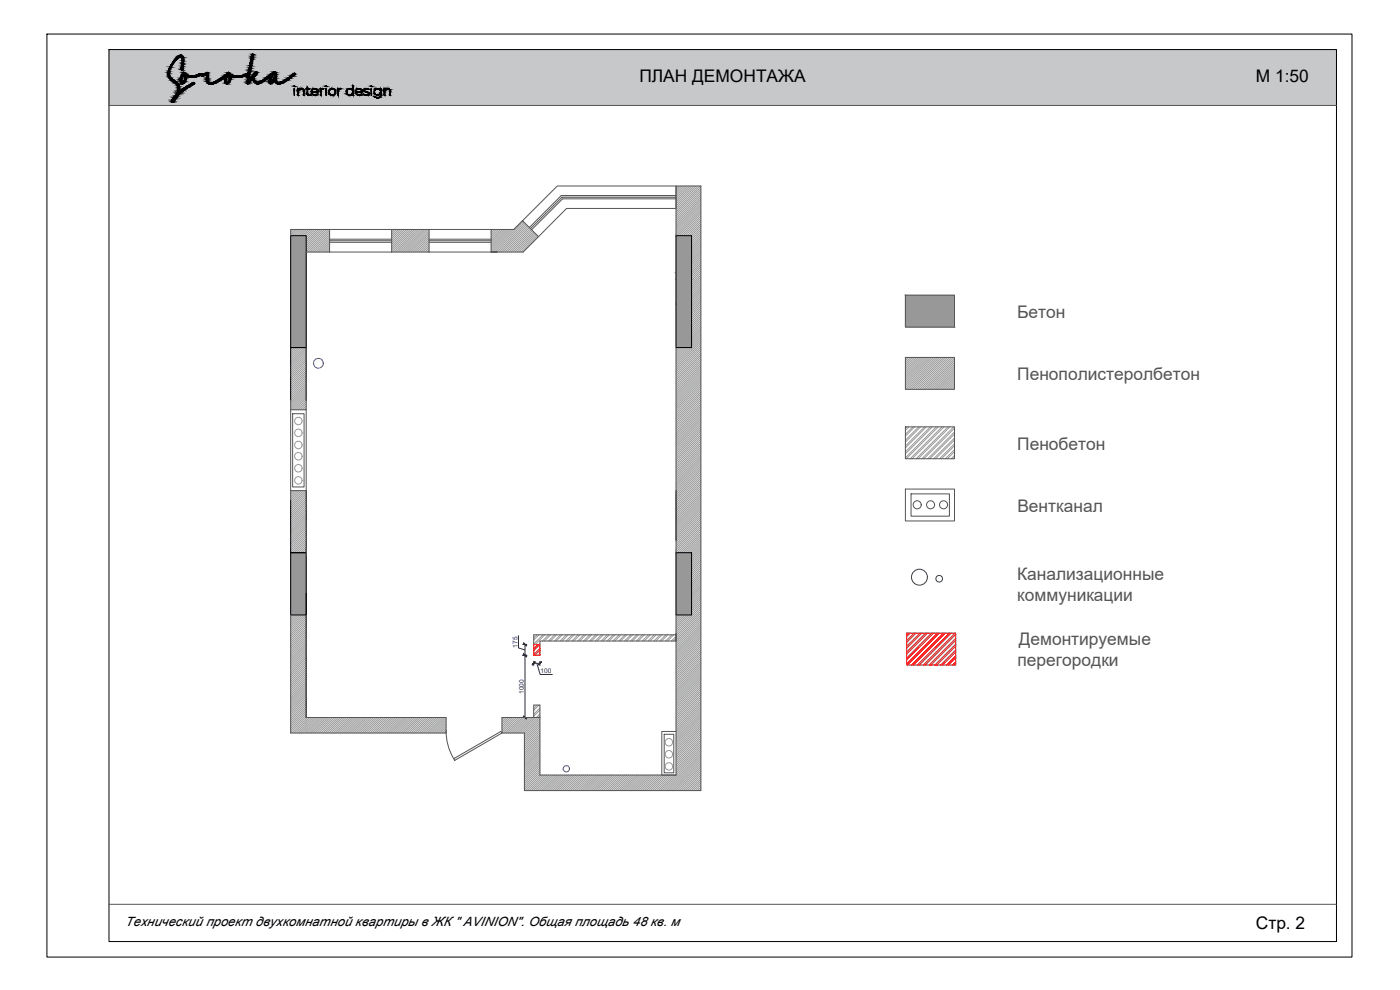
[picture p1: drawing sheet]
<svg xmlns="http://www.w3.org/2000/svg" width="420mm" height="297mm" viewBox="0 0 420 297" stroke-linecap="round" stroke-linejoin="round" font-family="sans-serif">
<defs><g id="words">
<g font-size="5.2">
<text x="191.9" y="24.7">ПЛАН ДЕМОНТАЖА</text>
<text x="376.9" y="24.5">М 1:50</text>
<text x="376.9" y="278.9">Стр. 2</text>
</g>
<g font-size="5.2" fill="#545454">
<text x="305.3" y="95.3">Бетон</text>
<text x="305.3" y="114.1">Пенополистеролбетон</text>
<text x="305.3" y="134.9">Пенобетон</text>
<text x="305.3" y="153.5">Вентканал</text>
<text x="305.3" y="174.1">Канализационные</text>
<text x="305.3" y="180.4">коммуникации</text>
<text x="305.7" y="193.6">Демонтируемые</text>
<text x="305.4" y="199.8">перегородки</text>
</g>
<text font-size="3.9" x="37.6" y="277.9">Технический проект двухкомнатной квартиры в ЖК &quot; AVINION&quot;. Общая площадь 48 кв. м</text>
<g font-size="2" fill="#000095">
<text x="155.3" y="194.3" transform="rotate(-90 155.3 194.3)">175</text>
<text x="162.2" y="202">100</text>
<text x="157.2" y="208.2" transform="rotate(-90 157.2 208.2)">1000</text>
</g>
</g></defs>
<path d="M32.7 14.9l368.4 16.7v-16.7zM32.7 14.9l368.4 16.7h-368.4z" fill="#c7c8ca" stroke="#c7c8ca" stroke-width=".3"/>
<g fill="#989898" stroke="#989898" stroke-width=".3">
<path d="M202.9 70.7l4.6 11.2v-11.2zM202.9 70.7l4.6 11.2h-4.6z"/>
<path d="M202.9 81.9l4.6 1.9v-1.9zM202.9 81.9l4.6 1.9h-4.6z"/>
<path d="M202.9 83.8l4.6 7.4v-7.4zM202.9 83.8l4.6 7.4h-4.6z"/>
<path d="M202.9 91.2l4.6 13.1v-13.1zM202.9 91.2l4.6 13.1h-4.6z"/>
<path d="M87.2 70.7l4.7 33.6v-33.6zM87.2 70.7l4.7 33.6h-4.7z"/>
<path d="M202.9 165.8l4.6 18.7v-18.7zM202.9 165.8l4.6 18.7h-4.6z"/>
<path d="M87.2 165.8l4.7 18.7v-18.7zM87.2 165.8l4.7 18.7h-4.7z"/>
<path d="M271.7 88.6l14.8 9.5v-9.5zM271.7 88.6l14.8 9.5h-14.8z"/>
</g>
<g fill="none" stroke="#989898" stroke-width=".3">
<path d="M203.1 55.8l-.2 .2M203.7 55.8l-.8 .7M204.2 55.8l-1.3 1.3M204.8 55.8l-1.9 1.9M205.4 55.8l-2.5 2.5M206 55.8l-3.1 3.1M206.6 55.8l-3.7 3.7M207.2 55.8l-4.3 4.3M207.8 55.8l-4.9 4.8M208.4 55.8l-5.5 5.4M208.9 55.8l-6 6M209.5 55.8l-6.6 6.6"/>
<path d="M210.1 55.8l-7.2 7.2M210.3 56.1l-7.4 7.5M210.3 56.7l-7.4 7.4M210.3 57.3l-7.4 7.4M210.3 57.9l-7.4 7.4M210.3 58.5l-7.4 7.4M210.3 59.1l-7.4 7.4M210.3 59.7l-7.4 7.4M87.4 68.8l-.2 .2M88 68.8l-.8 .8M88.6 68.8l-1.4 1.4M89.1 68.8l-1.8 1.9"/>
<path d="M89.7 68.8l-1.8 1.9M90.3 68.8l-1.8 1.9M90.9 68.8l-1.8 1.9M91.5 68.8l-1.9 1.9M92.1 68.8l-1.9 1.9M92.7 68.8l-1.9 1.9M93.2 68.8l-1.8 1.9M93.8 68.8l-1.9 2M94.4 68.8l-2.5 2.6M95 68.8l-3.1 3.2M95.6 68.8l-3.7 3.8M96.2 68.8l-4.3 4.3"/>
<path d="M96.8 68.8l-4.9 4.9M97.4 68.8l-5.5 5.5M97.9 68.8l-6 6.1M98.5 68.8l-6.6 6.7M98.9 69.1l-6.5 6.5M98.9 69.7l-6 5.9M98.9 70.2l-5.4 5.4M98.9 70.8l-4.8 4.8M98.9 71.4l-4.2 4.2M98.9 72l-3.6 3.6M98.9 72.6l-3 3M98.9 73.2l-2.4 2.4"/>
<path d="M98.9 73.8l-1.8 1.8M98.9 74.4l-1.3 1.2M98.9 74.9l-.7 .7M98.9 75.5l-.1 .1M117.9 68.8l-.4 .4M118.5 68.8l-1 1M119.1 68.8l-1.6 1.6M119.7 68.8l-2.2 2.2M120.2 68.8l-2.7 2.7M120.8 68.8l-3.3 3.3M121.4 68.8l-3.9 3.9M122 68.8l-4.5 4.5"/>
<path d="M122.6 68.8l-5.1 5.1M123.2 68.8l-5.7 5.7M123.8 68.8l-6.3 6.2M124.3 68.8l-6.7 6.8M124.9 68.8l-6.7 6.8M125.5 68.8l-6.7 6.8M126.1 68.8l-6.8 6.8M126.7 68.8l-6.8 6.8M127.3 68.8l-6.8 6.8M127.8 68.8l-6.7 6.8M128.4 68.8l-6.7 6.8M128.8 69.1l-6.5 6.5"/>
<path d="M128.8 69.7l-6 5.9M128.8 70.3l-5.4 5.3M128.8 70.9l-4.8 4.7M128.8 71.5l-4.2 4.1M128.8 72.1l-3.6 3.5M128.8 72.7l-3 2.9M128.8 73.3l-2.4 2.3M128.8 73.8l-1.9 1.8M128.8 74.4l-1.3 1.2M128.8 75l-.7 .6M128.8 75.6h-.1M147.8 68.8l-.4 .4"/>
<path d="M148.4 68.8l-1 1M149 68.8l-1.6 1.6M149.5 68.8l-2.1 2.2M150.1 68.8l-2.7 2.8M150.7 68.8l-3.3 3.4M151.3 68.8l-3.9 3.9M151.9 68.8l-4.5 4.5M152.5 68.8l-5.1 5.1M153.1 68.8l-5.7 5.7M153.7 68.8l-6.3 6.3M156.8 66.2l-9.3 9.4M157.1 66.5l-9 9.1"/>
<path d="M157.4 66.8l-8.7 8.8M157.7 67.1l-8.4 8.5M158 67.4l-8.2 8.2M158.3 67.7l-7.9 7.9M158.6 68l-7.6 7.6M158.9 68.3l-7.3 7.3M159.2 68.6l-7 7M159.5 68.9l-6.7 6.7M159.8 69.2l-6.4 6.4M160.1 69.5l-6.2 6.1M160.3 69.8l-5.8 5.8M160.6 70l-5.5 5.6"/>
<path d="M160.9 70.3l-5.2 5.3M161.2 70.6l-4.9 5M161.5 70.9l-4.6 4.7M210.3 60.2l-7.4 7.5M210.3 60.8l-7.4 7.5M210.3 61.4l-7.4 7.4M210.3 62l-7.4 7.4M210.3 62.6l-7.4 7.4M210.3 63.2l-7.4 7.4M210.3 63.7l-6.9 7M210.3 64.3l-6.4 6.4M210.3 64.9l-5.8 5.8"/>
<path d="M210.3 65.5l-5.2 5.2M210.3 66.1l-4.6 4.6M210.3 66.7l-4 4M210.3 67.3l-3.4 3.4M210.3 67.8l-2.8 2.9M210.3 68.4l-2.8 2.8M210.3 69l-2.8 2.8M210.3 69.6l-2.8 2.8M210.3 70.2l-2.8 2.8M210.3 70.8l-2.8 2.8M210.3 71.3l-2.8 2.9M210.3 71.9l-2.8 2.8"/>
<path d="M210.3 72.5l-2.8 2.8M210.3 73.1l-2.8 2.8M210.3 73.7l-2.8 2.8M210.3 74.3l-2.8 2.8M210.3 74.9l-2.8 2.8M210.3 75.5l-2.8 2.8M210.3 76l-2.8 2.8M210.3 76.6l-2.8 2.8M210.3 77.2l-2.8 2.8M210.3 77.8l-2.8 2.8M210.3 78.4l-2.8 2.8M210.3 79l-2.8 2.8"/>
<path d="M210.3 79.6l-2.8 2.8M210.3 80.2l-2.8 2.7M210.3 80.7l-2.8 2.8M210.3 81.3l-2.8 2.8M210.3 81.9l-2.8 2.8M210.3 82.5l-2.8 2.8M210.3 83.1l-2.8 2.8M210.3 83.7l-2.8 2.8M210.3 84.3l-2.8 2.8M210.3 84.9l-2.8 2.7M210.3 85.4l-2.8 2.8M210.3 86l-2.8 2.8"/>
<path d="M210.3 86.6l-2.8 2.8M210.3 87.2l-2.8 2.8M210.3 87.8l-2.8 2.8M210.3 88.4l-2.8 2.8M210.3 89l-2.8 2.8M210.3 89.5l-2.8 2.8M210.3 90.1l-2.8 2.8M210.3 90.7l-2.8 2.8M210.3 91.3l-2.8 2.8M210.3 91.9l-2.8 2.8M210.3 92.5l-2.8 2.8M210.3 93.1l-2.8 2.8"/>
<path d="M210.3 93.7l-2.8 2.7M210.3 94.2l-2.8 2.8M210.3 94.8l-2.8 2.8M210.3 95.4l-2.8 2.8M210.3 96l-2.8 2.8M210.3 96.6l-2.8 2.8M210.3 97.2l-2.8 2.8M210.3 97.8l-2.8 2.8M210.3 98.4l-2.8 2.7M210.3 98.9l-2.8 2.8M210.3 99.5l-2.8 2.8M87.7 104.3l-.5 .5"/>
<path d="M88.3 104.3l-1.1 1M88.9 104.3l-1.7 1.6M89.5 104.3l-2.3 2.2M90.1 104.3l-2.9 2.8M90.7 104.3l-3.5 3.4M91.3 104.3l-4.1 4M91.8 104.3l-4.6 4.6M91.9 104.8l-4.7 4.6M91.9 105.4l-4.7 4.6M91.9 106l-4.7 4.6M91.9 106.6l-4.7 4.6M91.9 107.2l-4.7 4.6"/>
<path d="M91.9 107.8l-4.7 4.6M91.9 108.3l-4.7 4.7M91.9 108.9l-4.7 4.7M91.9 109.5l-4.7 4.6M91.9 110.1l-4.7 4.6M91.9 110.7l-4.7 4.6M91.9 111.3l-4.7 4.6M91.9 111.8l-4.7 4.7M91.9 112.4l-4.7 4.7M91.9 113l-4.7 4.7M91.9 113.6l-4.7 4.7M91.9 114.2l-4.7 4.6"/>
<path d="M91.9 114.8l-4.7 4.6M91.9 115.4l-4.7 4.6M91.9 115.9l-4.7 4.7M91.9 116.5l-4.7 4.7M91.9 117.1l-4.7 4.7M91.9 117.7l-4.7 4.7M91.9 118.3l-4.7 4.7M91.9 118.9l-4.1 4.1M91.9 119.4l-3.5 3.6M203.2 104.3l-.3 .3M203.8 104.3l-.9 .9M204.4 104.3l-1.5 1.5"/>
<path d="M205 104.3l-2.1 2.1M205.6 104.3l-2.7 2.6M206.1 104.3l-3.2 3.2M206.7 104.3l-3.8 3.8M207.3 104.3l-4.4 4.4M210.3 100.1l-2.8 2.8M210.3 100.7l-2.8 2.8M210.3 101.3l-2.8 2.8M210.3 101.9l-7.4 7.4M210.3 102.4l-7.4 7.5M210.3 103l-7.4 7.5M210.3 103.6l-7.4 7.5"/>
<path d="M210.3 104.2l-7.4 7.4M210.3 104.8l-7.4 7.4M210.3 105.4l-7.4 7.4M210.3 106l-7.4 7.4M210.3 106.5l-7.4 7.5M210.3 107.1l-7.4 7.5M210.3 107.7l-7.4 7.5M210.3 108.3l-7.4 7.5M210.3 108.9l-7.4 7.4M210.3 109.5l-7.4 7.4M210.3 110l-7.4 7.5M210.3 110.6l-7.4 7.5"/>
<path d="M210.3 111.2l-7.4 7.5M210.3 111.8l-7.4 7.5M210.3 112.4l-7.4 7.5M210.3 113l-7.4 7.5M210.3 113.6l-7.4 7.4M210.3 114.1l-7.4 7.5M210.3 114.7l-7.4 7.5M210.3 115.3l-7.4 7.5M210.3 115.9l-7.4 7.5M210.3 116.5l-7.4 7.5M210.3 117.1l-7.4 7.5M210.3 117.7l-7.4 7.5"/>
<path d="M210.3 118.3l-7.4 7.4M210.3 118.8l-7.4 7.5M210.3 119.4l-7.4 7.5M272.1 107.2l-.4 .4M272.7 107.2l-1 1M273.2 107.2l-1.5 1.6M273.8 107.2l-2.1 2.1M274.4 107.2l-2.7 2.7M275 107.2l-3.3 3.3M275.6 107.2l-3.9 3.9M276.2 107.2l-4.5 4.5M276.8 107.2l-5.1 5.1"/>
<path d="M277.4 107.2l-5.7 5.7M277.9 107.2l-6.2 6.2M278.5 107.2l-6.8 6.8M279.1 107.2l-7.4 7.4M279.7 107.2l-8 8M280.3 107.2l-8.6 8.6M280.9 107.2l-9.2 9.2M281.5 107.2l-9.6 9.6M282.1 107.2l-9.6 9.6M282.6 107.2l-9.5 9.6M283.2 107.2l-9.6 9.6M283.8 107.2l-9.6 9.6"/>
<path d="M284.4 107.2l-9.6 9.6M285 107.2l-9.6 9.6M285.6 107.2l-9.6 9.6M286.2 107.2l-9.6 9.6M286.5 107.5l-9.3 9.3M286.5 108.1l-8.8 8.7M286.5 108.7l-8.2 8.1M286.5 109.3l-7.6 7.5M286.5 109.9l-7 6.9M286.5 110.5l-6.4 6.3M286.5 111.1l-5.8 5.7M286.5 111.6l-5.3 5.2"/>
<path d="M286.5 112.2l-4.7 4.6M286.5 112.8l-4.1 4M286.5 113.4l-3.5 3.4M286.5 114l-2.9 2.8M286.5 114.6l-2.3 2.2M286.5 115.2l-1.7 1.6M286.5 115.8l-1.1 1M286.5 116.3l-.6 .5M91.9 120l-2.9 3M91.9 120.6l-2.3 2.4M91.9 121.2l-1.7 1.8M91.9 121.8l-1.2 1.2"/>
<path d="M91.9 122.4l-.6 .6M210.3 120l-7.4 7.5M210.3 120.6l-7.4 7.5M210.3 121.2l-7.4 7.5M210.3 121.8l-7.4 7.5M210.3 122.4l-7.4 7.5M210.3 123l-7.4 7.4M210.3 123.5l-7.4 7.5M210.3 124.1l-7.4 7.5M210.3 124.7l-7.4 7.5M210.3 125.3l-7.4 7.5M210.3 125.9l-7.4 7.5"/>
<path d="M210.3 126.5l-7.4 7.4M210.3 127.1l-7.4 7.4M210.3 127.6l-7.4 7.5M210.3 128.2l-7.4 7.5M210.3 128.8l-7.4 7.5M210.3 129.4l-7.4 7.5M210.3 130l-7.4 7.5M210.3 130.6l-7.4 7.4M210.3 131.2l-7.4 7.4M210.3 131.8l-7.4 7.4M210.3 132.3l-7.4 7.5M210.3 132.9l-7.4 7.5"/>
<path d="M210.3 133.5l-7.4 7.5M210.3 134.1l-7.4 7.5M210.3 134.7l-7.4 7.4M210.3 135.3l-7.4 7.4M210.3 135.9l-7.4 7.4M210.3 136.5l-7.4 7.4M210.3 137l-7.4 7.5M210.3 137.6l-7.4 7.5M210.3 138.2l-7.4 7.4M210.3 138.8l-7.4 7.4M210.3 139.4l-7.4 7.4M210.3 140l-7.4 7.4"/>
<path d="M272.2 128.1l-.5 .4M272.8 128.1l-1.1 1M274 128.1l-2.3 2.2M274.5 128.1l-2.8 2.8M275.7 128.1l-4 4M276.3 128.1l-4.6 4.5M277.5 128.1l-5.8 5.7M278 128.1l-6.3 6.3M279.2 128.1l-7.5 7.5M279.8 128.1l-8.1 8.1M281 128.1l-9.3 9.2M281.6 128.1l-9.6 9.5"/>
<path d="M282.7 128.1l-9.5 9.5M283.3 128.1l-9.5 9.5M284.5 128.1l-9.6 9.5M285.1 128.1l-9.6 9.5M286.2 128.1l-9.5 9.5M286.5 129.6l-8 8M286.5 131.4l-6.3 6.2M286.5 133.2l-4.5 4.4M286.5 134.9l-2.8 2.7M286.5 136.7l-1 .9M286.5 128.5l-9.2 9.1M286.5 130.2l-7.5 7.4"/>
<path d="M286.5 132l-5.7 5.6M286.5 133.7l-3.9 3.9M286.5 135.5l-2.2 2.1M286.5 137.3l-.4 .3M87.6 147.2l-.4 .4M88.2 147.2l-1 .9M88.8 147.2l-1.6 1.5M89.4 147.2l-2.2 2.1M89.9 147.2l-2.7 2.7M90.5 147.2l-3.3 3.3M91.1 147.2l-3.9 3.9M91.7 147.2l-4.5 4.5"/>
<path d="M91.9 147.6l-4.7 4.6M91.9 148.2l-4.7 4.6M91.9 148.8l-4.7 4.6M91.9 149.4l-4.7 4.6M91.9 150l-4.7 4.6M91.9 150.5l-4.7 4.7M91.9 151.1l-4.7 4.7M91.9 151.7l-4.7 4.7M91.9 152.3l-4.7 4.6M91.9 152.9l-4.7 4.6M91.9 153.5l-4.7 4.6M91.9 154.1l-4.7 4.6"/>
<path d="M91.9 154.6l-4.7 4.7M91.9 155.2l-4.7 4.7M91.9 155.8l-4.7 4.7M91.9 156.4l-4.7 4.7M91.9 157l-4.7 4.6M91.9 157.6l-4.7 4.6M91.9 158.1l-4.7 4.7M91.9 158.7l-4.7 4.7M91.9 159.3l-4.7 4.7M91.9 159.9l-4.7 4.7M210.3 140.6l-7.4 7.4M210.3 141.1l-7.4 7.5"/>
<path d="M210.3 141.7l-7.4 7.5M210.3 142.3l-7.4 7.4M210.3 142.9l-7.4 7.4M210.3 143.5l-7.4 7.4M210.3 144.1l-7.4 7.4M210.3 144.7l-7.4 7.4M210.3 145.2l-7.4 7.5M210.3 145.8l-7.4 7.5M210.3 146.4l-7.4 7.5M210.3 147l-7.4 7.4M210.3 147.6l-7.4 7.4M210.3 148.2l-7.4 7.4"/>
<path d="M210.3 148.7l-7.4 7.5M210.3 149.3l-7.4 7.5M210.3 149.9l-7.4 7.5M210.3 150.5l-7.4 7.5M210.3 151.1l-7.4 7.5M210.3 151.7l-7.4 7.4M210.3 152.3l-7.4 7.4M210.3 152.8l-7.4 7.5M210.3 153.4l-7.4 7.5M210.3 154l-7.4 7.5M210.3 154.6l-7.4 7.5M210.3 155.2l-7.4 7.5"/>
<path d="M210.3 155.8l-7.4 7.5M210.3 156.4l-7.4 7.4M210.3 156.9l-7.4 7.5M210.3 157.5l-7.4 7.5M210.3 158.1l-7.4 7.5M210.3 158.7l-7.1 7.1M210.3 159.3l-6.5 6.5M210.3 159.9l-5.9 5.9M91.9 160.5l-4.7 4.7M91.9 161.1l-4.7 4.6M91.9 161.7l-4.2 4.1M91.9 162.2l-3.6 3.6"/>
<path d="M91.9 162.8l-3 3M91.9 163.4l-2.4 2.4M91.9 164l-1.8 1.8M91.9 164.6l-1.2 1.2M91.9 165.2l-.6 .6M91.9 165.8h-.1M210.3 160.5l-5.3 5.3M210.3 161.1l-4.7 4.7M210.3 161.6l-4.2 4.2M210.3 162.2l-3.6 3.6M210.3 162.8l-3 3M210.3 163.4l-2.8 2.8"/>
<path d="M210.3 164l-2.8 2.8M210.3 164.6l-2.8 2.8M210.3 165.2l-2.8 2.8M210.3 165.7l-2.8 2.8M210.3 166.3l-2.8 2.8M210.3 166.9l-2.8 2.8M210.3 167.5l-2.8 2.8M210.3 168.1l-2.8 2.8M210.3 168.7l-2.8 2.8M210.3 169.3l-2.8 2.8M210.3 169.9l-2.8 2.7M210.3 170.4l-2.8 2.8"/>
<path d="M210.3 171l-2.8 2.8M210.3 171.6l-2.8 2.8M210.3 172.2l-2.8 2.8M210.3 172.8l-2.8 2.8M210.3 173.4l-2.8 2.8M210.3 174l-2.8 2.8M210.3 174.6l-2.8 2.7M210.3 175.1l-2.8 2.8M210.3 175.7l-2.8 2.8M210.3 176.3l-2.8 2.8M210.3 176.9l-2.8 2.8M210.3 177.5l-2.8 2.8"/>
<path d="M210.3 178.1l-2.8 2.8M210.3 178.7l-2.8 2.8M210.3 179.3l-2.8 2.7M210.3 179.8l-2.8 2.8M87.2 184.5h.1M87.8 184.5l-.6 .6M88.4 184.5l-1.2 1.2M89 184.5l-1.8 1.8M89.6 184.5l-2.4 2.3M90.2 184.5l-3 2.9M90.7 184.5l-3.5 3.5M91.3 184.5l-4.1 4.1"/>
<path d="M91.9 184.5l-4.7 4.7M91.9 185.1l-4.7 4.7M91.9 185.7l-4.7 4.7M91.9 186.3l-4.7 4.6M91.9 186.9l-4.7 4.6M91.9 187.5l-4.7 4.6M91.9 188.1l-4.7 4.6M91.9 188.7l-4.7 4.6M91.9 189.2l-4.7 4.7M91.9 189.8l-4.7 4.7M91.9 190.4l-4.7 4.6M91.9 191l-4.7 4.6"/>
<path d="M91.9 191.6l-4.7 4.6M91.9 192.2l-4.7 4.6M91.9 192.8l-4.7 4.6M91.9 193.3l-4.7 4.7M91.9 193.9l-4.7 4.7M91.9 194.5l-4.7 4.7M91.9 195.1l-4.7 4.6M91.9 195.7l-4.7 4.6M91.9 196.3l-4.7 4.6M91.9 196.9l-4.7 4.6M91.9 197.4l-4.7 4.7M91.9 198l-4.7 4.7"/>
<path d="M91.9 198.6l-4.7 4.7M91.9 199.2l-4.7 4.6M91.9 199.8l-4.7 4.6M161.1 190.5l-.9 .9M161.7 190.5l-1.5 1.5M162 193.1l-.2 .3M162.9 190.5l-2.7 2.7M163.5 190.5l-2.9 2.9M164.7 190.5l-1.9 1.8M165.3 190.5l-1.9 1.8M166.4 190.5l-1.8 1.8M167 190.5l-1.8 1.8"/>
<path d="M168.2 190.5l-1.8 1.8M168.8 190.5l-1.9 1.8M170 190.5l-1.9 1.8M170.5 190.5l-1.8 1.8M171.7 190.5l-1.8 1.8M172.3 190.5l-1.9 1.8M173.5 190.5l-1.9 1.8M174.1 190.5l-1.9 1.8M175.2 190.5l-1.8 1.8M175.8 190.5l-1.8 1.8M177 190.5l-1.9 1.8M177.6 190.5l-1.9 1.8"/>
<path d="M178.8 190.5l-1.9 1.8M179.4 190.5l-1.9 1.8M180.5 190.5l-1.9 1.8M181.1 190.5l-1.9 1.8M182.3 190.5l-1.9 1.8M182.9 190.5l-1.9 1.8M184.1 190.5l-2 1.8M184.6 190.5l-1.9 1.8M185.8 190.5l-1.9 1.8M186.4 190.5l-1.9 1.8M187.6 190.5l-1.9 1.8M188.1 190.5l-1.8 1.8"/>
<path d="M189.3 190.5l-1.9 1.8M189.9 190.5l-1.9 1.8M191.1 190.5l-1.9 1.8M191.7 190.5l-1.9 1.8M192.8 190.5l-1.8 1.8M193.4 190.5l-1.9 1.8M194.6 190.5l-1.9 1.8M195.2 190.5l-1.9 1.8M196.3 190.5l-1.8 1.8M196.9 190.5l-1.8 1.8M198.1 190.5l-1.9 1.8M198.7 190.5l-1.9 1.8"/>
<path d="M199.8 190.5l-1.8 1.8M200.4 190.5l-1.8 1.8M201.6 190.5l-1.8 1.8M202.2 190.5l-1.9 1.8M202.9 190.9l-1.4 1.4M202.9 191.5l-.8 .8M203.3 184.5l-.4 .4M203.9 184.5l-1 1M204.5 184.5l-1.6 1.6M205.1 184.5l-2.2 2.2M205.7 184.5l-2.8 2.8M206.3 184.5l-3.4 3.4"/>
<path d="M206.8 184.5l-3.9 3.9M207.4 184.5l-4.5 4.5M210.3 180.4l-2.8 2.8M210.3 181l-2.8 2.8M210.3 181.6l-2.8 2.8M210.3 182.2l-7.4 7.4M210.3 182.8l-7.4 7.4M210.3 183.4l-7.4 7.4M210.3 183.9l-7.4 7.5M210.3 184.5l-7.4 7.5M210.3 185.1l-7.4 7.4M210.3 185.7l-7.4 7.4"/>
<path d="M210.3 186.3l-7.4 7.4M210.3 186.9l-7.4 7.4M210.3 187.5l-7.4 7.4M210.3 188l-7.4 7.5M210.3 188.6l-7.4 7.5M210.3 189.2l-7.4 7.5M210.3 189.8l-7.4 7.4M210.3 190.4l-7.4 7.4M210.3 191l-7.4 7.4M210.3 191.5l-7.4 7.5M210.3 192.1l-7.4 7.5M210.3 192.7l-7.4 7.5"/>
<path d="M210.3 193.3l-7.4 7.5M210.3 193.9l-7.4 7.5M210.3 194.5l-7.4 7.4M210.3 195.1l-7.4 7.4M210.3 195.6l-7.4 7.5M210.3 196.2l-7.4 7.5M210.3 196.8l-7.4 7.5M210.3 197.4l-7.4 7.5M210.3 198l-7.4 7.5M210.3 198.6l-7.4 7.5M210.3 199.2l-7.4 7.4M210.3 199.7l-7.4 7.5"/>
<path d="M91.9 200.4l-4.7 4.6M91.9 200.9l-4.7 4.7M91.9 201.5l-4.7 4.7M91.9 202.1l-4.7 4.7M91.9 202.7l-4.7 4.7M91.9 203.3l-4.7 4.7M91.9 203.9l-4.7 4.6M91.9 204.5l-4.7 4.6M91.9 205l-4.7 4.7M91.9 205.6l-4.7 4.7M91.9 206.2l-4.7 4.7M91.9 206.8l-4.7 4.7"/>
<path d="M91.9 207.4l-4.7 4.7M91.9 208l-4.7 4.7M91.9 208.5l-4.7 4.7M91.9 209.1l-4.7 4.7M91.9 209.7l-4.7 4.7M91.9 210.3l-4.7 4.7M91.9 210.9l-4.7 4.7M91.9 211.5l-4.7 4.7M91.9 212.1l-4.7 4.7M91.9 212.7l-4.7 4.7M91.9 213.2l-4.7 4.7M91.9 213.8l-4.7 4.7"/>
<path d="M91.9 214.4l-4.7 4.7M91.9 215l-4.7 4.7M92.2 215.3l-4.6 4.6M92.8 215.3l-4.6 4.6M93.4 215.3l-4.6 4.6M94 215.3l-4.6 4.6M94.6 215.3l-4.7 4.6M95.2 215.3l-4.7 4.6M95.7 215.3l-4.6 4.6M96.3 215.3l-4.6 4.6M96.9 215.3l-4.6 4.6M97.5 215.3l-4.6 4.6"/>
<path d="M98.1 215.3l-4.7 4.6M98.7 215.3l-4.7 4.6M99.3 215.3l-4.7 4.6M99.9 215.3l-4.7 4.6M100.4 215.3l-4.6 4.6M101 215.3l-4.6 4.6M101.6 215.3l-4.6 4.6M102.2 215.3l-4.7 4.6M102.8 215.3l-4.7 4.6M103.4 215.3l-4.7 4.6M104 215.3l-4.7 4.6M104.5 215.3l-4.6 4.6"/>
<path d="M105.1 215.3l-4.6 4.6M105.7 215.3l-4.7 4.6M106.3 215.3l-4.7 4.6M106.9 215.3l-4.7 4.6M107.5 215.3l-4.7 4.6M108.1 215.3l-4.7 4.6M108.7 215.3l-4.7 4.6M109.2 215.3l-4.6 4.6M109.8 215.3l-4.7 4.6M110.4 215.3l-4.7 4.6M111 215.3l-4.7 4.6M111.6 215.3l-4.7 4.6"/>
<path d="M112.2 215.3l-4.7 4.6M112.8 215.3l-4.7 4.6M113.4 215.3l-4.7 4.6M113.9 215.3l-4.7 4.6M114.5 215.3l-4.7 4.6M115.1 215.3l-4.7 4.6M115.7 215.3l-4.7 4.6M116.3 215.3l-4.7 4.6M116.9 215.3l-4.7 4.6M117.5 215.3l-4.7 4.6M118 215.3l-4.6 4.6M118.6 215.3l-4.7 4.6"/>
<path d="M119.2 215.3l-4.7 4.6M119.8 215.3l-4.7 4.6M120.4 215.3l-4.7 4.6M121 215.3l-4.7 4.6M121.6 215.3l-4.7 4.6M122.1 215.3l-4.6 4.6M122.7 215.3l-4.6 4.6M123.3 215.3l-4.7 4.6M123.9 215.3l-4.7 4.6M124.5 215.3l-4.7 4.6M125.1 215.3l-4.7 4.6M125.7 215.3l-4.7 4.6"/>
<path d="M126.2 215.3l-4.6 4.6M126.8 215.3l-4.6 4.6M127.4 215.3l-4.6 4.6M128 215.3l-4.7 4.6M128.6 215.3l-4.7 4.6M129.2 215.3l-4.7 4.6M129.7 215.3l-4.6 4.6M130.3 215.3l-4.6 4.6M130.9 215.3l-4.6 4.6M131.5 215.3l-4.6 4.6M132.1 215.3l-4.6 4.6M132.7 215.3l-4.7 4.6"/>
<path d="M133.3 215.3l-4.7 4.6M133.8 215.3l-4.6 4.6M133.9 215.8l-4.1 4.1M133.9 216.4l-3.5 3.5M133.9 217l-2.9 2.9M133.9 217.6l-2.3 2.3M133.9 218.2l-1.8 1.7M133.9 218.8l-1.2 1.1M133.9 219.3l-.6 .6M150.9 215.3l-.2 .2M151.5 215.3l-.8 .7M152 215.3l-1.3 1.3"/>
<path d="M152.6 215.3l-1.9 1.9M153.2 215.3l-2.5 2.5M153.8 215.3l-3.1 3.1M154.4 215.3l-3.7 3.7M155 215.3l-4.3 4.3M155.6 215.3l-4.7 4.6M156.2 215.3l-4.7 4.6M156.7 215.3l-4.7 4.6M157.3 215.3l-4.7 4.6M157.9 215.3l-4.7 4.6M158.5 215.3l-4.7 4.6M159.1 215.3l-4.7 4.6"/>
<path d="M159.7 215.3l-4.7 4.6M160.3 215.3l-4.7 4.6M160.8 215.3l-4.6 4.6M161.2 211.6l-1 1M161.4 215.3l-4.7 4.6M161.8 211.6l-1.6 1.6M162 215.3l-4.7 4.6M162 215.8l-4.6 4.7M162 216.4l-4.6 4.7M162 217l-4.6 4.7M162 217.6l-4.6 4.7M162 218.2l-4.6 4.6"/>
<path d="M162 218.8l-4.6 4.6M162 219.3l-4.6 4.7M162 219.9l-4.6 4.7M162 212.4l-1.8 1.9M162 214.2l-1 1.1M162 213l-1.8 1.9M162 214.8l-.4 .5M210.3 200.3l-7.4 7.5M210.3 200.9l-7.4 7.5M210.3 201.5l-7.4 7.5M210.3 202.1l-7.4 7.5M210.3 202.7l-7.4 7.5"/>
<path d="M210.3 203.3l-7.4 7.4M210.3 203.8l-7.4 7.5M210.3 204.4l-7.4 7.5M210.3 205l-7.4 7.5M210.3 205.6l-7.4 7.5M210.3 206.2l-7.4 7.5M210.3 206.8l-7.4 7.5M210.3 207.4l-7.4 7.5M210.3 208l-7.4 7.4M210.3 208.5l-7.4 7.5M210.3 209.1l-7.4 7.5M210.3 209.7l-7.4 7.5"/>
<path d="M210.3 210.3l-7.4 7.5M210.3 210.9l-7.4 7.5M210.3 211.5l-7.4 7.5M210.3 212.1l-7.4 7.4M210.3 212.7l-7.4 7.4M210.3 213.2l-7.4 7.5M210.3 213.8l-7.4 7.5M210.3 214.4l-7.4 7.5M210.3 215l-7.4 7.5M210.3 215.6l-7.4 7.4M210.3 216.2l-7.4 7.4M210.3 216.8l-7.4 7.4"/>
<path d="M210.3 217.4l-7.4 7.4M210.3 217.9l-7.4 7.5M210.3 218.5l-7.4 7.5M210.3 219.1l-7.4 7.5M210.3 219.7l-7.4 7.4M162 220.5l-4.6 4.7M162 221.1l-4.6 4.7M162 221.7l-4.6 4.6M162 222.3l-4.6 4.6M162 222.9l-4.6 4.6M162 223.4l-4.6 4.7M162 224l-4.6 4.7"/>
<path d="M162 224.6l-4.6 4.7M162 225.2l-4.6 4.7M162 225.8l-4.6 4.6M162 226.4l-4.6 4.6M162 227l-4.6 4.6M162 227.6l-4.6 4.6M162 228.1l-4.6 4.7M162 228.7l-4.6 4.7M162 229.3l-4.6 4.6M162 229.9l-4.6 4.6M162 230.5l-4.6 4.6M162 231.1l-4.6 4.6"/>
<path d="M162 231.7l-4.6 4.6M162 232.3l-4.6 4.6M162.3 232.6l-4.6 4.6M162.9 232.6l-4.6 4.6M163.5 232.6l-4.6 4.6M164.1 232.6l-4.7 4.6M164.7 232.6l-4.7 4.6M165.3 232.6l-4.7 4.6M165.8 232.6l-4.6 4.6M166.4 232.6l-4.6 4.6M167 232.6l-4.6 4.6M167.6 232.6l-4.7 4.6"/>
<path d="M168.2 232.6l-4.7 4.6M168.8 232.6l-4.7 4.6M169.4 232.6l-4.7 4.6M170 232.6l-4.7 4.6M170.5 232.6l-4.6 4.6M171.1 232.6l-4.6 4.6M171.7 232.6l-4.7 4.6M172.3 232.6l-4.7 4.6M172.9 232.6l-4.7 4.6M173.5 232.6l-4.7 4.6M174.1 232.6l-4.7 4.6M174.7 232.6l-4.7 4.6"/>
<path d="M175.2 232.6l-4.6 4.6M175.8 232.6l-4.7 4.6M176.4 232.6l-4.7 4.6M177 232.6l-4.7 4.6M177.6 232.6l-4.7 4.6M178.2 232.6l-4.7 4.6M178.8 232.6l-4.7 4.6M179.4 232.6l-4.7 4.6M179.9 232.6l-4.7 4.6M180.5 232.6l-4.7 4.6M181.1 232.6l-4.7 4.6M181.7 232.6l-4.7 4.6"/>
<path d="M182.3 232.6l-4.7 4.6M182.9 232.6l-4.7 4.6M183.5 232.6l-4.7 4.6M184 232.6l-4.6 4.6M184.6 232.6l-4.7 4.6M185.2 232.6l-4.7 4.6M185.8 232.6l-4.7 4.6M186.4 232.6l-4.7 4.6M187 232.6l-4.7 4.6M187.6 232.6l-4.7 4.6M188.1 232.6l-4.6 4.6M188.7 232.6l-4.6 4.6"/>
<path d="M189.3 232.6l-4.7 4.6M189.9 232.6l-4.7 4.6M190.5 232.6l-4.7 4.6M191.1 232.6l-4.7 4.6M191.6 232.6l-4.6 4.6M192.2 232.6l-4.6 4.6M192.8 232.6l-4.6 4.6M193.4 232.6l-4.6 4.6M194 232.6l-4.7 4.6M194.6 232.6l-4.7 4.6M195.2 232.6l-4.7 4.6M195.7 232.6l-4.6 4.6"/>
<path d="M196.3 232.6l-4.6 4.6M196.9 232.6l-4.6 4.6M197.5 232.6l-4.6 4.6M198.1 232.6l-4.7 4.6M198.7 232.6l-4.7 4.6M199.2 232.6l-4.6 4.6M199.8 232.6l-4.6 4.6M200.4 232.6l-4.6 4.6M201 232.6l-4.6 4.6M201.6 232.6l-4.6 4.6M202.2 232.6l-4.6 4.6M202.8 232.6l-4.7 4.6"/>
<path d="M210.3 220.3l-7.4 7.4M210.3 220.9l-7.4 7.4M210.3 221.5l-7.4 7.4M210.3 222.1l-7.4 7.4M210.3 222.6l-7.4 7.5M210.3 223.2l-7.4 7.5M210.3 223.8l-7.4 7.4M210.3 224.4l-7.4 7.4M210.3 225l-7.4 7.4M210.3 225.6l-11.6 11.6M210.3 226.2l-11 11M210.3 226.7l-10.4 10.5"/>
<path d="M210.3 227.3l-9.8 9.9M210.3 227.9l-9.2 9.3M210.3 228.5l-8.6 8.7M210.3 229.1l-8.1 8.1M210.3 229.7l-7.5 7.5M210.3 230.2l-6.9 7M210.3 230.8l-6.3 6.4M210.3 231.4l-5.7 5.8M210.3 232l-5.1 5.2M210.3 232.6l-4.6 4.6M210.3 233.2l-4 4M210.3 233.8l-3.4 3.4"/>
<path d="M210.3 234.3l-2.8 2.9M210.3 234.9l-2.2 2.3M210.3 235.5l-1.6 1.7M210.3 236.1l-1 1.1M210.3 236.7l-.5 .5"/>
<circle cx="89.5" cy="126.3" r="1.12"/>
<circle cx="89.5" cy="133.5" r="1.12"/>
<circle cx="89.5" cy="136.9" r="1.12"/>
<circle cx="89.5" cy="129.9" r="1.12"/>
<circle cx="89.5" cy="140.5" r="1.12"/>
<circle cx="89.5" cy="144.1" r="1.12"/>
<circle cx="200.8" cy="229.9" r="1.12"/>
<circle cx="200.8" cy="222.7" r="1.12"/>
<circle cx="200.8" cy="226.3" r="1.12"/>
</g>
<g fill="none" stroke="#f00" stroke-width=".3">
<path d="M160.3 193.4h-.1M161.4 193.4l-1.2 1.2M162 194.5l-1.8 1.9M162 196.3l-.3 .3M162 193.4l-1.8 1.8M162 195.1l-1.5 1.5M272.6 190l-.5 .4M273.2 190l-1.1 1M274.3 190l-2.2 2.2M274.9 190l-2.8 2.8M276.1 190l-4 3.9M276.7 190l-4.6 4.5"/>
<path d="M277.8 190l-5.7 5.7M278.4 190l-6.3 6.3M279.6 190l-7.5 7.5M280.2 190l-8.1 8M281.3 190l-9.2 9.2M281.9 190l-9.5 9.5M283.1 190l-9.6 9.5M283.7 190l-9.6 9.5M284.9 190l-9.6 9.5M285.4 190l-9.5 9.5M286.6 190l-9.5 9.5M286.8 191.5l-8 8"/>
<path d="M286.8 193.3l-6.2 6.2M286.8 195l-4.5 4.5M286.8 196.8l-2.7 2.7M286.8 198.6l-.9 .9M286.8 190.3l-9.1 9.2M286.8 192.1l-7.4 7.4M286.8 193.9l-5.6 5.6M286.8 195.6l-3.9 3.9M286.8 197.4l-2.1 2.1M286.8 199.2l-.3 .3"/>
</g>
<path d="M14.1 10.2h391.7v277h-391.7zM32.7 14.9h368.4v267.6h-368.4z" fill="none" stroke="#000" stroke-width=".3"/>
<circle cx="169.9" cy="230.7" r=".94" fill="none" stroke="#00f" stroke-width=".3"/>
<!-- layer: 0 -->
<path d="M147.4 75.6h1.9M202.9 147.2v14.9M91.9 178v37.3" fill="none" stroke="#000" stroke-width=".3"/>
<g fill="none" stroke="#545454" stroke-width=".3">
<path d="M168.6 58.7h34.3h-34.5l-9.5 9.6M202.9 59.2h-34.3l-9.4 9.4M202.9 59.7h-34l-9.4 9.2M98.9 72.2h18.6M98.9 72.7h18.6M98.9 71.8h18.6M128.8 72.2h18.6M128.8 72.7h18.6M128.8 71.8h18.6M271.7 88.6h14.8v9.5h-14.8zM271.7 107.2h14.8v9.6h-14.8zM87.8 124.1h3.5v22h-3.5z"/>
<path d="M271.7 128.1h14.8v9.5h-14.8zM271.7 146.7h14.8v9.6h-14.8zM273.4 148.2h11.5v6.7h-11.5zM133.9 219.2a15.6 15.6 0 0 0 2.3 8.4M136.2 227.6l14.1-8.1 .4 .4-14.2 8.2zM199.3 220.3h2.9v11.6h-2.9z"/>
<circle cx="275.3" cy="151.5" r="1.21"/>
<circle cx="279.3" cy="151.5" r="1.21"/>
<circle cx="283.2" cy="151.5" r="1.21"/>
</g>
<circle cx="95.6" cy="109" r="1.46" fill="none" stroke="#00f" stroke-width=".3"/>
<path d="M155.6 190.7v3.7l2 .6M156.9 196.6h1.2M156.9 193.4h1.2M157.6 193.4v21.9M160.2 198.4v1.3M160.2 199h1.8M161.1 199l1 3.4h3.7M162 198.4v1.3M156.9 215.3h1.2" fill="none" stroke="#000095" stroke-width=".3"/>
<!-- layer: 0 -->
<g fill="#000095" stroke="#000095" stroke-width=".3">
<path d="M157.2 214.8l.8 .9zM157.1 214.9l.9 .8z"/>
<path d="M157.1 196.3l.9 .7zM157.2 196.1l.8 .9z"/>
<path d="M157.2 196.1l.8 .9zM157.1 196.3l.9 .7z"/>
<path d="M157.1 193l.9 .7zM157.1 193l.9 .7z"/>
<path d="M160.6 198.6l-.8 .9zM159.7 199.4l.9-.8-.8 .9z"/>
<path d="M161.6 199.4l.1 .1 .7-.9zM162.4 198.6l-.7 .9z"/>
</g>
<path d="M272.1 190h14.7v9.5h-14.7z" fill="none" stroke="#f00" stroke-width=".3"/>
<!-- layer: 0 -->
<g fill="none" stroke="#22346e" stroke-width=".3">
<circle cx="275.9" cy="173.2" r="2.39"/>
<circle cx="281.9" cy="173.6" r=".99"/>
</g>
<path d="M87.2 70.7h4.7v33.6h-4.7zM202.9 70.7h4.6v33.6h-4.6zM87.2 120.2v-15.9h4.7v15.9M91.9 147.2v18.6h-4.7v-15.8M87.2 165.8h4.7v18.7h-4.7zM202.9 165.8h4.6v18.7h-4.6z" fill="none" stroke="#000" stroke-width=".3"/>
<g fill="none" stroke="#545454" stroke-width=".3">
<path d="M32.7 31.6h368.4M91.9 75.6h55.5M98.9 68.8v6.8M117.5 68.8v6.8M128.8 68.8v6.8M147.4 68.8v6.8h9.6l4.6-4.6M156.8 66.2l4.8 4.8 8.4-8.5h32.9v-6.7h-35.7l-13 13h-67v1.9M202.9 70.7v-14.9h7.4v181.4h-52.9v-17.3h-6.7v-4.6h11.3M91.9 104.3v18.7h-4.7M202.9 104.3v61.5M87.2 120.2v29.8M91.9 123v24.2h-4.7"/>
<path d="M91.9 164.4v2.2M87.2 184.5v35.4h46.7v-4.6h-42v-30.8M202.9 190.5h-42.7v6.1h1.8v-4.3h40.9M202.9 184.5v48.1M160.2 215.3v-3.7h1.8v21h40.9M202.9 219.5h-4.3v13.1h4.3M32.7 271.3h368.4"/>
</g>
<path d="M160.2 193.4h1.8v3.2h-1.8z" fill="none" stroke="#f00" stroke-width=".3"/>
<!-- layer: Layer 1 -->
<g fill="none" stroke="#000" stroke-width=".3">
<path d="M53 17.2l1.1-.7 .5 .1 .3 .3 .2 1.9-.3 2.1-.2 .2-.3-.3 .4-3.3-.2-.4-.4-.1-1.3 1-1 1.4-.8 1.6-.2 1.4 .3 .8 2.5 2.1 .2 .9-.1 1.4 4.2-2.8a.29 .29 0 0 1 .5 .2 .29 .29 0 0 1-.3 .3l-3.5 2.2-1.3 1.2-1.2 1.8-.6 .1 .2-.8 1.5-1.8 .3-1.7-.6-1.1-2.1-1.8-.4-.8v-.8l.9-2.4zM55 21.7l.4 .1 .8 .7 .8 .2 2-.1 .9-.5 1.2 .2 .7-.4a.45 .45 0 0 1 .7-.1 .45 .45 0 0 1 .1 .7l-.2 1.9 .3 .3 .7 .1 2.5-1.1 2.6-2 1 .8 1 .2h1.7l1.9-.6 .5-.5 1.2-5.4 .3 .2v.5l-1.4 7.1 2.1-2.5 .3 .1v.6l-1 1v.2l.6 1 .4 .3 .8-.1 .8-.5 3.5-2.6 .7 .3 .1 .8-.2 1.4 .1 .4 .5 .3 1.4-.3 3.2-2.2 .5-.1-.2 .5-1.6 1.2-2.6 1.4h-.8l-.5-.3-.4-1-.9 1.1-.5 .1-.2-.8 .4-1.4-2.6 1.8-1.1 .5-.9-.3-.7-1a.24 .24 0 0 0-.1-.4 .24 .24 0 0 0-.3 .3l-.8 1.1a.3 .3 0 0 1-.4 .2 .3 .3 0 0 1-.1-.4l.3-2.3-2.3 .8h-1.6l-1.3-.3-.3 1.5-.8 .8-.4-.1-.3-.4 .1-1.6-2.4 1.6-2 .6a1.67 1.67 0 0 1-1.1-2.4l.1-.6-.9 .4-1.4-.1-1.5 .6-1.8-.2a.42 .42 0 0 0-.6-.1 .42 .42 0 0 0-.1 .7l-.8 1.5-.5 .1-.3-.3-.2-1.3zM55 22.5a.49 .49 0 0 1 .6 .1 .49 .49 0 0 1 0 .6l-.3 1.1-.7 .4-.2-1.1zM68.5 22.4h.2l.2 .4v.9l-.4 .8a.47 .47 0 0 1-.7 0 .47 .47 0 0 1 0-.7zM82.2 22.1a.38 .38 0 0 1 .5 .1 .38 .38 0 0 1-.1 .5l-1 1.7-.4 .3 .2-1.2zM88.3 26.6l.1 2zM89.4 26.6l.1 .5 .7-.5 .8 .3 .2 1.7-.1-1.5-.5-.5-.7 .1-.3 .3-.2 1.6zM92.2 26.1l.1 .5h.7h-.1a.4 .4 0 0 0-.6 .1 .4 .4 0 0 0 0 .5l.1 1.2 .6 .1-.5 .1-.2-.2-.1-1.2a.35 .35 0 0 0 .1-.4 .35 .35 0 0 0-.5-.2h.4zM93.8 26.9l.8-.3 .5 .2 .3 .5v.3h-1.2a.37 .37 0 0 0-.6 .1 .37 .37 0 0 0 .2 .5l.7 .3 .8-.2-.5 .3-.9-.2-.4-.6zM93.9 26.9l.8-.3 .5 .4a.31 .31 0 0 1 .2 .5 .31 .31 0 0 1-.5 0h-.8a.32 .32 0 0 1-.5-.2 .32 .32 0 0 1 .3-.4zM96.2 26.6l.1 .5 .2-.4 .6-.1-.7 .5-.1 1.5zM97.8 26.6l.1 2z"/>
<path d="M101.5 26.6v.5l.3-.4 .5-.1-.7 .5-.1 1.5zM104.3 26.9l.8-.3 .8 .6 .1-1.5v2.9l-.1-.6-.6 .6-1-.2-.3-.7zM106.9 27l.5-.4h.5l.5 .2 .2 .4a.31 .31 0 0 1-.1 .5 .31 .31 0 0 1-.4-.1h-.7a.38 .38 0 0 0-.6 .1 .38 .38 0 0 0 .3 .5l.6 .3 .8-.2-.5 .3-.9-.2-.3-.5zM107.1 26.9l.8-.3 .5 .3a.34 .34 0 0 1 .1 .5 .34 .34 0 0 1-.5 .1h-1.2zM109.3 26.8l.4-.2 .9 .2-.9-.2-.4 .4 .2 .4 1.1 .4 .1 .4-.3 .3-.8 .1-.5-.3 1 .2 .5-.3-.1-.4-1.2-.4zM111.4 26.6l.1 2zM112.6 26.9l.9-.3 .7 .5 .1-.5v2.1l-.5 .6-.7 .1-.6-.3 1 .2 .7-.5v-.9l-.6 .6-1-.2-.3-.6zM115.3 26.6l.1 .5 .7-.5 .9 .3 .1 1.7-.1-1.5-.5-.5h-.5l-.5 .4-.2 1.6z"/>
<circle cx="88.4" cy="25.9" r=".1"/>
<circle cx="97.9" cy="25.9" r=".11"/>
<circle cx="99.7" cy="27.6" r="1.02"/>
<circle cx="99.7" cy="27.6" r=".94"/>
<circle cx="105" cy="27.6" r=".94"/>
<circle cx="111.5" cy="25.9" r=".11"/>
<circle cx="113.3" cy="27.6" r=".92"/>
</g>
<g fill="#000" stroke="#000" stroke-width=".3">
<path d="M52.8 17.5h.7zM54.1 16.5h.3zM51.6 30.7h.2zM53.2 25.8h.5zM54.5 21h.1zM54.5 21h.2zM55.1 21.7h.1zM57.2 23.2h1.2zM57.6 23.2h.6zM57.9 22.7h1.8zM57.9 23.2h.3zM58.1 24.8h.2z"/>
<path d="M58.1 24.7h.1zM58.4 22.7h1.4zM59.8 22.2h.4zM60.5 22.7h.7zM63 25.3h.5zM63.6 24.8h1.4zM67.8 25.1h.6zM68.4 21.7h.2zM70.9 23.2h1.1zM70.9 23.2h.4zM74.3 25.2h.2zM77.3 25.2h.2z"/>
<path d="M79.8 23.4h.7zM81 25.1h.4zM81 25.1l.2 .1zM82.3 21.5h.2zM83.5 25.2h.1zM88.3 25.9l.1 .1zM88.3 25.9h.2zM89.4 27.1h.2zM90.3 26.6h.2zM92.1 26.6h.3zM92.6 28.6h.3zM92.6 28.6h.2z"/>
<path d="M92.8 28.5h.2zM94.1 26.7h.1zM94.3 28.5h.6zM94.3 26.6h.4zM94.9 28.5h.2zM94.9 28.5l.2-.1zM96.6 26.7h.2zM96.9 26.6h.2zM97.8 25.9h.2zM97.8 25.8h.1zM99.3 28.5h.8zM99.4 26.6h.5z"/>
<path d="M100.1 28.4h.2zM101.8 26.7h.2zM102.2 26.6h.1zM104.3 26.9l.1-.1zM104.4 26.7h.2zM104.8 28.6h.3zM104.8 26.6h.3zM105.2 28.5l.2-.1zM106.9 27.2l-.1 .1zM107.3 26.7h.2zM107.5 28.5h.6zM107.6 26.6h.3z"/>
<path d="M108.1 28.5h.2zM108.1 28.5l.2-.1zM109.5 28.5h.8zM109.7 26.6h.4zM110.4 26.8h.2zM110.3 28.5l.2-.1zM110.6 28.2l-.1 .1zM111.4 25.9l.1 .1zM111.4 25.9h.2zM113 28.5h.6zM112.8 26.7h.2zM113.2 29.4h.3z"/>
<path d="M113.5 28.4l.3-.1zM113.6 29.3l.2-.1zM113.8 29.2h.2zM113.8 28.3l.2-.1zM113.8 29.2l.2-.1zM115.3 27.1h.2zM116.2 26.6h.2z"/>
<path d="M51.2 19.7l.2 .4 .3-.4zM51.2 19.7l.2 .4h-.4z"/>
<path d="M51.4 19.4l.3 .3 .1-.3zM51.4 19.4l.3 .3h-.5z"/>
<path d="M51.8 18.7v.7l.6-.7zM51.8 18.7v.7h-.4z"/>
<path d="M52.3 18l.1 .7 .4-.7zM52.3 18l.1 .7h-.6zM51.8 18.7h.6zM51.8 18.7h.6z"/>
<path d="M52.5 17.8l.3 .2 .3-.2zM52.5 17.8l.3 .2h-.5z"/>
<path d="M52.7 17.5l.4 .3 .3-.3zM52.7 17.5l.4 .3h-.6z"/>
<path d="M52.8 17.5h.7zM52.8 17.5h.6z"/>
<path d="M52.9 17.4h.6zM52.8 17.5h.7zM52.8 17.5h.7z"/>
<path d="M52.9 17.3h.7zM52.9 17.3l.6 .1z"/>
<path d="M53.2 17.1l.4 .2 .4-.2zM52.9 17.3l.3-.2 .4 .2z"/>
<path d="M53.2 17.1h.9zM53.2 17.1h.8z"/>
<path d="M53.2 17h1.1zM53.2 17l.9 .1z"/>
<path d="M54.1 16.5l.5 .1zM53.9 16.6h.7z"/>
<path d="M53.9 16.6l.8 .1zM53.7 16.7h1z"/>
<path d="M53.7 16.7l1.1 .1zM53.5 16.8h1.3z"/>
<path d="M53.5 16.8l1.4 .2-.1-.2zM53.2 17l.3-.2 1.4 .2z"/>
<path d="M53.2 17h1.7zM53.2 17h1.7z"/>
<path d="M54.3 17l.6 .1zM54.3 17l.6 .1z"/>
<path d="M54.4 17.1l.6 .1zM54.4 17.1l.6 .1zM54.6 17.2h.4zM54.6 17.2h.4z"/>
<path d="M54.5 19.9l.4 .1zM54.5 19.9l.4 .1z"/>
<path d="M54.5 20l.4 .1zM54.5 20l.4 .1z"/>
<path d="M54.5 19.8h.5zM54.5 19.8h.5zM54.5 19.8h.5zM54.5 19.8h.5z"/>
<path d="M54.5 19.8h.5zM54.5 19.8l.4 .1z"/>
<path d="M54.6 17.2l.5 .2-.1-.2zM54.6 17.2l.5 .2h-.5z"/>
<path d="M54.6 19.3l.4 .1zM54.6 19.3l.4 .1zM54.6 19.4h.4zM54.6 19.4h.4z"/>
<path d="M54.6 19.4l.4 .1zM54.6 19.4l.4 .1z"/>
<path d="M54.6 19.5l.4 .1zM54.6 19.5l.4 .1z"/>
<path d="M54.5 19.6l.5 .2v-.2zM54.5 19.6l.5 .2h-.5zM54.5 19.8h.5zM54.5 19.8h.5z"/>
<path d="M54.6 17.4l.5 .3v-.3zM54.6 17.4l.5 .3h-.4zM54.7 17.7h.4zM54.7 17.7h.4z"/>
<path d="M54.6 19l.5 .2v-.2zM54.6 19l.5 .2h-.5z"/>
<path d="M54.6 19.2h.5zM54.6 19.2l.4 .1z"/>
<path d="M54.7 17.7l.4 .3v-.3zM54.7 17.7l.4 .3h-.4z"/>
<path d="M54.7 18l.4 .1zM54.7 18l.4 .1z"/>
<path d="M54.7 18.1l.4 .1zM54.7 18.1l.4 .1z"/>
<path d="M54.7 18.2l.4 .1zM54.7 18.2l.4 .1z"/>
<path d="M54.7 18.3h.4zM54.7 18.3h.4z"/>
<path d="M54.7 18.3l.4 .6v-.6zM54.7 18.3l.4 .6h-.5z"/>
<path d="M54.6 18.9h.5zM54.6 18.9l.5 .1z"/>
<path d="M74.9 19.8l.5 .4 .1-.4zM74.9 19.8l.5 .4h-.5z"/>
<path d="M75 19.7h.6zM75 19.7l.5 .1z"/>
<path d="M75 19.1l.6 .6 .1-.6zM75 19.1l.6 .6h-.6z"/>
<path d="M75.1 18.7l.6 .4v-.4zM75.1 18.7l.6 .4h-.7z"/>
<path d="M75.2 18.3l.5 .4 .1-.4zM75.2 18.3l.5 .4h-.6z"/>
<path d="M75.8 16.2l.2 .1zM75.8 16.2l.2 .1z"/>
<path d="M75.3 17.8l.5 .5 .1-.5zM75.3 17.8l.5 .5h-.6z"/>
<path d="M75.3 17.6l.6 .2v-.2zM75.3 17.6l.6 .2h-.6z"/>
<path d="M75.8 16.3l.3 .1zM75.7 16.4h.4zM75.7 16.4h.4zM75.7 16.4h.4z"/>
<path d="M75.4 17.2l.6 .1zM75.4 17.2l.6 .1z"/>
<path d="M75.4 17.3l.6 .1zM75.4 17.3l.6 .1z"/>
<path d="M75.4 17.4l.6 .1zM75.4 17.4l.6 .1z"/>
<path d="M75.4 17.5l.5 .1 .1-.1zM75.4 17.5l.5 .1h-.6z"/>
<path d="M75.5 16.9l.5 .1zM75.5 16.9l.5 .1z"/>
<path d="M75.5 17l.5 .2v-.2zM75.5 17l.5 .2h-.6z"/>
<path d="M75.7 16.4l.4 .1zM75.7 16.4l.4 .1z"/>
<path d="M75.6 16.5h.5zM75.6 16.5h.5z"/>
<path d="M75.6 16.5l.5 .1zM75.6 16.5l.5 .1z"/>
<path d="M75.6 16.6l.5 .1zM75.6 16.7h.5z"/>
<path d="M75.6 16.7h.5zM75.6 16.7h.5z"/>
<path d="M75.6 16.7l.5 .1zM75.6 16.7l.5 .1z"/>
<path d="M75.5 16.8h.6zM75.5 16.8l.5 .1z"/>
<path d="M50.4 21.9l.4 .1zM50.4 21.9l.4 .1z"/>
<path d="M50.4 22l.4 .2zM50.4 22l.4 .2h-.4z"/>
<path d="M50.5 21.6l.3 .2v-.2zM50.5 21.6l.3 .2h-.4z"/>
<path d="M50.4 21.8h.4zM50.4 21.8h.4z"/>
<path d="M50.4 21.8l.4 .1zM50.4 21.8l.4 .1z"/>
<path d="M50.4 21.9h.4zM50.4 21.9h.4z"/>
<path d="M50.4 22.2h.4zM50.4 22.2h.4zM50.4 22.2h.4zM50.4 22.2h.4z"/>
<path d="M50.4 22.2l.4 .1zM50.4 22.2l.4 .1z"/>
<path d="M50.4 22.3l.4 .2v-.2zM50.4 22.3l.4 .2h-.4z"/>
<path d="M50.4 22.5l.5 .2-.1-.2zM50.4 22.5l.5 .2h-.4z"/>
<path d="M50.5 21.4l.3 .2 .1-.2zM50.5 21.4l.3 .2h-.3z"/>
<path d="M50.5 22.7l.4 .1zM50.5 22.7l.4 .1z"/>
<path d="M50.6 21.3h.3zM50.6 21.3l.3 .1z"/>
<path d="M50.5 22.8l.5 .2-.1-.2zM50.5 22.8l.5 .2h-.4z"/>
<path d="M50.6 23l.5 .1zM50.6 23l.5 .1z"/>
<path d="M50.7 20.8h.4zM50.7 20.8h.4z"/>
<path d="M50.7 20.8l.2 .5 .2-.5zM50.7 20.8l.2 .5h-.3z"/>
<path d="M50.6 23.1l.6 .2zM50.6 23.1l.6 .2z"/>
<path d="M50.7 20.7l.4 .1zM50.7 20.7l.4 .1z"/>
<path d="M50.7 20.8h.4zM50.7 20.8h.4z"/>
<path d="M50.8 20.5l.3 .2 .1-.2zM50.8 20.5l.3 .2h-.4z"/>
<path d="M50.7 23.3h.6zM50.7 23.3h.6z"/>
<path d="M50.7 23.3l.7 .1zM50.7 23.3l.7 .1zM50.8 23.4h.6zM50.8 23.4h.6z"/>
<path d="M51 20.2l.2 .3 .2-.3zM51 20.2l.2 .3h-.4z"/>
<path d="M50.8 23.4l1 .4-.4-.4zM50.8 23.4l1 .4h-.7z"/>
<path d="M51 20.1h.4zM51 20.1l.4 .1z"/>
<path d="M51.6 30.7h.2zM51.6 30.7h.2z"/>
<path d="M51.1 23.8l.9 .1zM51.1 23.8l.9 .1z"/>
<path d="M51.2 23.9h.8zM51.2 23.9h.8z"/>
<path d="M51.5 30.6h.5zM51.5 30.6l.3 .1z"/>
<path d="M51.2 23.9h.9zM51.2 23.9h.9z"/>
<path d="M51.5 30.6h.5zM51.5 30.6h.5zM51.5 30.6h.5zM51.5 30.6h.6z"/>
<path d="M51.5 30.6h.5zM51.5 30.6h.5z"/>
<path d="M51.3 23.9l.8 .1zM51.3 23.9l.8 .1z"/>
<path d="M51.3 24h.8zM51.3 24h.8z"/>
<path d="M51.5 30.5h.6zM51.5 30.5l.6 .1z"/>
<path d="M51.3 24h.9zM51.3 24h.9z"/>
<path d="M51.3 24l1.2 .2-.3-.2zM51.3 24l1.2 .2h-.9z"/>
<path d="M51.5 30.4l.6 .1 .1-.1zM51.5 30.4l.6 .1h-.6z"/>
<path d="M51.5 30.3h.8zM51.5 30.3l.7 .1z"/>
<path d="M51.6 24.2l1.2 .3-.3-.3zM51.6 24.2l1.2 .3h-.8z"/>
<path d="M51.5 30.1l.8 .2 .2-.2zM51.5 30.1l.8 .2h-.8z"/>
<path d="M51.5 30h1zM51.5 30l1 .1z"/>
<path d="M51.6 29.9l.9 .1 .1-.1zM51.6 29.9l.9 .1h-1z"/>
<path d="M51.7 29.7h1zM51.7 29.7l.9 .2h-1z"/>
<path d="M51.8 29.6h1zM51.7 29.7h1z"/>
<path d="M52 24.5l1 .2zM52 24.5l1 .2z"/>
<path d="M52 29.4l.8 .2 .1-.2zM52 29.4l.8 .2h-1z"/>
<path d="M52.2 24.7h.8zM52.2 24.7h.8z"/>
<path d="M52.1 29.4h.9zM52 29.4h.9z"/>
<path d="M52.3 24.7l.9 .2-.2-.2zM52.3 24.7l.9 .2h-.7z"/>
<path d="M52.2 29.2l.8 .2 .1-.2zM52.2 29.2l.8 .2h-.9z"/>
<path d="M52.2 29.1h.9zM52.2 29.1l.9 .1z"/>
<path d="M52.3 29l.9 .1zM52.3 29l.9 .1z"/>
<path d="M52.3 29.1h.9zM52.2 29.1h.9zM52.2 29.1h.9zM52.2 29.1h.9z"/>
<path d="M52.4 28.9h.8zM52.3 29h.9z"/>
<path d="M52.5 24.9l.8 .1zM52.5 24.9l.8 .1zM52.6 25h.7zM52.6 25h.7z"/>
<path d="M52.6 25h.7zM52.6 25h.7z"/>
<path d="M52.7 25l.7 .2zM52.7 25l.7 .2z"/>
<path d="M52.6 28.7l.7 .1zM52.6 28.7l.7 .1z"/>
<path d="M52.6 28.8l.6 .1 .1-.1zM52.6 28.8l.6 .1h-.8z"/>
<path d="M52.6 28.7h.8zM52.6 28.7h.7z"/>
<path d="M52.8 25.2l.8 .1zM52.8 25.2l.8 .1z"/>
<path d="M52.6 28.6h.8zM52.6 28.6l.8 .1z"/>
<path d="M52.8 28.5h.7zM52.6 28.6h.8z"/>
<path d="M53 25.3l.6 .1zM53 25.3l.6 .1z"/>
<path d="M53.1 25.4l.6 .4-.1-.4zM53.1 25.4l.6 .4h-.5zM53.2 25.8h.5z"/>
<path d="M52.9 28.4h.7zM52.9 28.4l.6 .1h-.7z"/>
<path d="M53.3 25.8l.5 .1zM53.3 25.8l.5 .1z"/>
<path d="M53.3 27.4l.4 .1zM53.3 27.4l.4 .1z"/>
<path d="M53.3 27.5l.4 .1zM53.3 27.5l.4 .1z"/>
<path d="M53.3 25.9h.5zM53.3 25.9h.5z"/>
<path d="M53.3 25.9l.5 .1zM53.3 25.9l.5 .1z"/>
<path d="M53.4 26h.4zM53.4 26h.4z"/>
<path d="M53.4 26l.4 .3v-.3zM53.4 26l.4 .3h-.4z"/>
<path d="M53.4 27.2l.4 .2zM53.4 27.2l.4 .2z"/>
<path d="M53.4 27.4h.4zM53.4 27.4h.3z"/>
<path d="M53.4 26.3l.4 .1zM53.4 26.3l.4 .1zM53.5 26.4h.3zM53.5 26.4h.3z"/>
<path d="M53.5 26.4l.3 .2v-.2zM53.5 26.4l.3 .2h-.3z"/>
<path d="M53.5 26.6h.3zM53.5 26.6h.3z"/>
<path d="M53.5 26.6h.3zM53.5 26.6h.3z"/>
<path d="M53.5 26.6l.3 .2v-.2zM53.5 26.6l.3 .2h-.3z"/>
<path d="M53.5 26.8l.3 .1zM53.5 26.8l.3 .1z"/>
<path d="M53.4 26.9l.4 .3v-.3zM53.4 26.9l.4 .3h-.4z"/>
<path d="M53 28.2l.6 .2 .2-.2zM53 28.2l.6 .2h-.7zM52.9 28.4h.7zM52.9 28.4h.7z"/>
<path d="M53.1 28.2h.8zM53.1 28.2h.7z"/>
<path d="M53.2 28l.7 .2 .1-.2zM53.2 28l.7 .2h-.8z"/>
<path d="M53.2 27.8l.8 .2 .3-.2zM53.2 27.8l.8 .2h-.8z"/>
<path d="M53.2 27.8h1.1zM53.2 27.8h1.1z"/>
<path d="M54 24l.4 .1zM54 24l.4 .1z"/>
<path d="M54 24.1l.4 .1zM54 24.1l.4 .1z"/>
<path d="M54.1 24.2l.3 .1zM54.1 24.2l.3 .1z"/>
<path d="M54.1 23.7l.3 .2v-.2zM54.1 23.7l.3 .2h-.4z"/>
<path d="M54 23.9h.4zM54 23.9l.4 .1z"/>
<path d="M54.1 24.3l.4 .3-.1-.3zM54.1 24.3l.4 .3h-.4z"/>
<path d="M54.1 23.6h.4zM54.1 23.6h.4z"/>
<path d="M54.1 23.6h.4zM54.1 23.6l.3 .1z"/>
<path d="M54.1 23.5h.4zM54.1 23.5l.4 .1z"/>
<path d="M54.1 24.6l.5 .1zM54.1 24.6l.5 .1z"/>
<path d="M53.3 27.6l1 .2 .3-.2zM53.3 27.6l1 .2h-1.1z"/>
<path d="M53.8 27.6h.8zM53.7 27.6h.9zM53.7 27.6h.9zM53.7 27.6h.9z"/>
<path d="M54.2 23.2h.4zM54.2 23.2h.4z"/>
<path d="M54.2 23.2l.3 .3 .1-.3zM54.2 23.2l.3 .3h-.4z"/>
<path d="M54.2 24.7h.4zM54.2 24.7h.4z"/>
<path d="M53.8 27.5h.8zM53.8 27.5l.8 .1z"/>
<path d="M54.2 24.7h.5zM54.2 24.7h.5z"/>
<path d="M54.2 24.7h.5zM54.2 24.7h.5z"/>
<path d="M54.2 24.7l.6 .1zM54.2 24.7l.6 .1z"/>
<path d="M54.4 20.9h.4zM54.4 20.9l.3 .1z"/>
<path d="M54 27.4h.8zM53.8 27.5h.8z"/>
<path d="M54.3 20.7l.5 .1zM54.3 20.7l.5 .1z"/>
<path d="M54.3 20.8h.5zM54.3 20.8h.5zM54.4 20.8h.4zM54.4 20.8h.4z"/>
<path d="M54.4 20.8h.4zM54.4 20.8l.4 .1zM54.4 20.9h.4zM54.4 20.9h.4z"/>
<path d="M54.4 20.4l.4 .1zM54.4 20.4l.4 .1z"/>
<path d="M54.4 20.5l.4 .1zM54.4 20.5l.4 .1z"/>
<path d="M54.3 20.6l.5 .1zM54.3 20.6l.5 .1zM54.3 20.7h.5zM54.3 20.7h.5z"/>
<path d="M54.3 20.7h.5zM54.3 20.7h.5z"/>
<path d="M54 27.4h.8zM54 27.4h.8z"/>
<path d="M54.4 22.7h.4zM54.4 22.7h.4z"/>
<path d="M54.4 22.7l.2 .5 .2-.5zM54.4 22.7l.2 .5h-.4z"/>
<path d="M54.6 25.2h.2zM54.6 25.2h.2z"/>
<path d="M54.4 20.1l.5 .1zM54.4 20.1l.5 .1z"/>
<path d="M54.4 20.2h.5zM54.4 20.2h.5z"/>
<path d="M54.4 20.2l.4 .2 .1-.2zM54.4 20.2l.4 .2h-.4z"/>
<path d="M54.1 27.3h.8zM54 27.4h.8z"/>
<path d="M54.4 20.1h.5zM54.4 20.1h.5z"/>
<path d="M54.5 25.2h.4zM54.5 25.2h.3z"/>
<path d="M54.2 27.2h.8zM54.1 27.3h.8z"/>
<path d="M54.5 22.5l.3 .2 .2-.2zM54.5 22.5l.3 .2h-.4z"/>
<path d="M54.2 27.2h.9zM54.2 27.2h.8z"/>
<path d="M54.6 22.4h.5zM54.6 22.4l.4 .1z"/>
<path d="M54.4 25.1h.7zM54.4 25.1l.5 .1z"/>
<path d="M54.6 22.4h.5zM54.6 22.4h.5z"/>
<path d="M54.3 25h.8zM54.3 25l.8 .1z"/>
<path d="M54.6 22.3h.6zM54.6 22.3h.6z"/>
<path d="M54.6 22.3h.6zM54.6 22.3h.6z"/>
<path d="M54.6 22.3h.6zM54.6 22.4h.5z"/>
<path d="M55.1 21.7h.2zM55 21.7h.3z"/>
<path d="M55.2 22.3h.6zM55.2 22.3h.6z"/>
<path d="M54.3 24.9h.9zM54.3 24.9l.8 .1z"/>
<path d="M55 21.7l.4 .1zM55 21.7l.4 .1z"/>
<path d="M54.4 27l.7 .2 .2-.2zM54.2 27.2l.2-.2 .7 .2z"/>
<path d="M55.3 22.4h.7zM55.3 22.4h.7z"/>
<path d="M54.2 24.8h1.1zM54.2 24.8l1 .1z"/>
<path d="M55 21.8h.4zM55 21.8h.4z"/>
<path d="M54.8 24.7l.6 .1zM54.8 24.8h.6z"/>
<path d="M54.2 24.8h1.2zM54.2 24.8h1.2z"/>
<path d="M54.2 24.8h1.2zM54.2 24.8h1.1z"/>
<path d="M55 21.8l.4 .1zM55 21.8l.4 .1z"/>
<path d="M54.6 26.9h.8zM54.4 27h.9z"/>
<path d="M55 21.9l.5 .1zM55 21.9l.5 .1h-.6z"/>
<path d="M55 24.7h.4zM54.9 24.7h.5z"/>
<path d="M54.9 24.7h.5zM54.8 24.7h.6z"/>
<path d="M54.9 22h.6zM54.8 22h.7z"/>
<path d="M54.8 22h.8zM54.8 22h.8z"/>
<path d="M55.1 24.5l.3 .2 .1-.2zM55.1 24.5l.3 .2h-.4z"/>
<path d="M54.8 22l.8 .1zM54.8 22l.8 .1z"/>
<path d="M54.8 22.1h.9zM54.8 22.1h.9z"/>
<path d="M55.1 24.4h.5zM55.1 24.4l.4 .1z"/>
<path d="M54.8 22.1l.9 .1zM54.8 22.1l.9 .1z"/>
<path d="M55.3 24.3h.4zM55.3 24.3l.3 .1h-.5z"/>
<path d="M54.7 22.2l1.1 .1zM54.7 22.2l1.1 .1h-1.2z"/>
<path d="M55.4 23.9h.4zM55.4 23.9h.4z"/>
<path d="M55.4 23.9l.3 .4 .1-.4zM55.4 23.9l.3 .4h-.4z"/>
<path d="M55.2 22.3h.7zM55.2 22.3h.7z"/>
<path d="M54.9 26.6l.5 .3 .5-.3zM54.6 26.9l.3-.3 .5 .3z"/>
<path d="M55.5 23.6l.3 .3 .1-.3zM55.5 23.6l.3 .3h-.4z"/>
<path d="M55.3 22.3l.7 .1zM55.3 22.3l.7 .1z"/>
<path d="M55.6 23.3l.3 .1zM55.6 23.3l.3 .1z"/>
<path d="M55.5 23.4l.4 .2v-.2zM55.5 23.4l.4 .2h-.4z"/>
<path d="M55 26.6h1zM54.9 26.6h1z"/>
<path d="M55.3 22.4l.9 .1zM55.3 22.4l.9 .1z"/>
<path d="M55.6 22.9l.4 .1zM55.6 22.9l.4 .1z"/>
<path d="M55.6 23h.4zM55.6 23h.4z"/>
<path d="M55.6 23l.4 .1zM55.6 23l.4 .1z"/>
<path d="M55.6 23.1l.4 .1zM55.6 23.1l.4 .1z"/>
<path d="M55.6 23.2h.4zM55.6 23.2l.3 .1z"/>
<path d="M55.5 22.9h.5zM55.5 22.9h.5z"/>
<path d="M55.4 22.5h1zM55.4 22.5h1z"/>
<path d="M55.4 22.5l1.2 .1zM55.4 22.5l1.2 .1z"/>
<path d="M55.4 26.3l.6 .3 .4-.3zM55 26.6l.4-.3 .6 .3z"/>
<path d="M55.6 26.2h1zM55.4 26.3h1z"/>
<path d="M55.7 26.2h.9zM55.6 26.2h1z"/>
<path d="M55.5 22.6l1.6 .1zM55.5 22.6l1.6 .1z"/>
<path d="M55.7 26.1h1zM55.7 26.2h.9z"/>
<path d="M55.8 26.1h1zM55.7 26.1h1zM55.7 26.1h1zM55.7 26.1h1z"/>
<path d="M56.2 25.8l.6 .3 .5-.3zM55.8 26.1l.4-.3 .6 .3z"/>
<path d="M55.5 22.7h1.8zM55.5 22.7h1.8z"/>
<path d="M55.5 22.7h2zM55.5 22.7h2z"/>
<path d="M56.5 25.7h1zM56.2 25.8h1.1z"/>
<path d="M56.7 25.5h1zM56.5 25.7h1z"/>
<path d="M55.5 22.7h2.2zM55.5 22.7h2.2z"/>
<path d="M56.9 25.4h1zM56.7 25.5h1z"/>
<path d="M57.1 25.3h1.1zM56.9 25.4h1z"/>
<path d="M58 23.2h.2zM57.9 23.2h.3z"/>
<path d="M58.1 24.7l.2 .1zM58.1 24.7l.2 .1zM58 24.8h.3z"/>
<path d="M58 24.8h.3zM57.9 24.8h.4z"/>
<path d="M57.3 25.2h1zM57.1 25.3h1.1z"/>
<path d="M57.3 23.2h1zM57.3 23.2h.9zM57.6 23.2h.6z"/>
<path d="M57.9 24.8l.4 .1zM57.8 24.9h.5z"/>
<path d="M57.8 24.9h.6zM57.6 24.9h.8zM57.6 24.9h.8zM57.6 24.9h.8z"/>
<path d="M57.4 25.1h.9zM57.3 25.1h1z"/>
<path d="M57.3 25.1h1zM57.3 25.2h1z"/>
<path d="M57.6 24.9l.8 .1zM57.6 25h.8z"/>
<path d="M57.6 25h.8zM57.6 25h.8z"/>
<path d="M57.5 25l.9 .1zM57.5 25.1h.9z"/>
<path d="M57.5 25.1h.9zM57.4 25.1h.9zM57.4 25.1h.9zM57.4 25.1h.9z"/>
<path d="M57.2 23.2h1.2zM57.2 23.2h1.1z"/>
<path d="M57 23.1h1.6zM57 23.1l1.4 .1zM57.2 23.2h1.2z"/>
<path d="M56.9 23.1h1.8zM56.9 23.1h1.7z"/>
<path d="M56.8 23.1h2zM56.8 23.1h1.9z"/>
<path d="M56.6 23h2.4zM56.6 23l2.2 .1z"/>
<path d="M59.3 22.4h2.7zM59.3 22.4h2.7z"/>
<path d="M56.2 22.9h3.1zM56.2 22.9l2.8 .1z"/>
<path d="M56 22.9h3.4zM56 22.9h3.3z"/>
<path d="M56 22.9h3.5zM56 22.9h3.4z"/>
<path d="M59.5 22.3h2.7zM59.5 22.3h2.7z"/>
<path d="M55.5 22.8h4zM55.5 22.8l4 .1z"/>
<path d="M55.5 22.7h4.2zM55.5 22.7l4 .1z"/>
<path d="M55.5 22.7h4.2zM55.5 22.7h4.2z"/>
<path d="M58.2 22.7h1.6zM57.9 22.7h1.8zM57.7 22.7h2z"/>
<path d="M58.4 22.7h1.4zM58.3 22.7h1.5z"/>
<path d="M58.3 22.7h1.5zM58.3 22.7h1.5z"/>
<path d="M58.3 22.7h1.5zM58.2 22.7h1.6z"/>
<path d="M58.7 22.6h1.2zM58.4 22.7h1.4zM58.4 22.7h1.4z"/>
<path d="M58.8 22.6h1.1zM58.8 22.6h1.1z"/>
<path d="M58.8 22.6h1.1zM58.7 22.6h1.2z"/>
<path d="M60 22.6h1.7zM60 22.6h1.7z"/>
<path d="M58.9 22.6h1.1zM58.8 22.6h1.1z"/>
<path d="M59.9 22.1h.2zM59.9 22.1h.2z"/>
<path d="M59.9 22.1h.2zM59.8 22.1h.3z"/>
<path d="M59.8 22.1l.4 .1zM59.8 22.1l.4 .1zM59.8 22.2h.4z"/>
<path d="M59.8 22.2h.5zM59.8 22.2h.5z"/>
<path d="M59.8 22.2h.5zM59.7 22.2h.6z"/>
<path d="M59.7 22.2h.6zM59.7 22.2h.6z"/>
<path d="M59.7 22.2h.7zM59.7 22.2h.7zM59.7 22.2h.7zM59.7 22.2h.7z"/>
<path d="M59.7 22.2h.7zM59.6 22.2h.8z"/>
<path d="M59.6 22.2h.8zM59.6 22.2h.8z"/>
<path d="M59.6 22.2l1.1 .1zM59.5 22.3h1.2z"/>
<path d="M60.5 22.7l.4 .1zM60.6 22.8h.3z"/>
<path d="M60.9 22.3h1.7zM60.9 22.3h1.7z"/>
<path d="M59.5 22.3h1.4zM59.5 22.3h1.4z"/>
<path d="M60.1 22.7h1.4zM60.1 22.7h1.1z"/>
<path d="M60 22.6h1.6zM60 22.6h1.6zM60 22.6h1.6zM60 22.6h1.7z"/>
<path d="M60 22.6h1.6zM60 22.6h1.6z"/>
<path d="M60.1 22.6h1.5zM60.1 22.6l1.4 .1z"/>
<path d="M60 22.6h1.7zM60 22.6h1.7z"/>
<path d="M61.8 22h.8zM61.8 22h.8z"/>
<path d="M59.1 22.5h2.8zM58.9 22.6h2.8z"/>
<path d="M59.3 22.4h2.7zM59.1 22.5h2.8z"/>
<path d="M62 23.7h.4zM62 23.7h.4z"/>
<path d="M59.4 22.4h2.7zM59.3 22.4h2.7z"/>
<path d="M62.1 24.7h.5zM62.1 24.7h.5z"/>
<path d="M59.5 22.3h2.7zM59.5 22.3h2.7z"/>
<path d="M59.5 22.3h2.7zM59.5 22.3l2.6 .1z"/>
<path d="M62 23.8h.3zM62 23.8h.3z"/>
<path d="M62 23.8l.3 .1zM62 23.8l.3 .1z"/>
<path d="M62 23.9l.3 .1zM62 23.9l.3 .1z"/>
<path d="M62 24l.3 .1zM62 24l.3 .1z"/>
<path d="M62 24.1h.3zM62 24.1h.3z"/>
<path d="M62 24.1l.4 .3-.1-.3zM62 24.1l.4 .3h-.4z"/>
<path d="M62 23.6h.4zM62 23.6h.4z"/>
<path d="M62 23.6l.4 .1zM62 23.6l.4 .1z"/>
<path d="M62 23.7h.4zM62 23.7l.3 .1z"/>
<path d="M62 24.4l.4 .1zM62 24.4l.4 .1z"/>
<path d="M62.3 21.8h.2zM62.3 21.8h.2zM62.3 21.8h.2z"/>
<path d="M62.1 23.4l.3 .1zM62.1 23.4l.3 .1z"/>
<path d="M62 23.5h.4zM62 23.5l.4 .1z"/>
<path d="M62 24.5h.4zM62 24.5h.4z"/>
<path d="M62.1 24.5l.5 .2zM62.1 24.5l.5 .2z"/>
<path d="M62.3 21.8h.2zM62.1 21.8h.4z"/>
<path d="M62.1 22.9l.4 .2v-.2zM62.1 22.9l.4 .2h-.4z"/>
<path d="M62.1 23.1l.3 .3 .1-.3zM62.1 23.1l.3 .3h-.3z"/>
<path d="M62.1 21.8l.5 .1zM61.9 21.9h.7z"/>
<path d="M62.2 22.7l.3 .2v-.2zM62.2 22.7l.3 .2h-.4z"/>
<path d="M61.9 21.9l.7 .1zM61.8 22h.8z"/>
<path d="M61.8 22l.8 .1zM61.6 22.1h1z"/>
<path d="M61.6 22.1l1 .1zM61.5 22.2h1.1z"/>
<path d="M61.5 22.2h1.1zM61.2 22.2h1.4z"/>
<path d="M61.2 22.2l1.4 .1zM60.9 22.3h1.7z"/>
<path d="M59.5 22.3h3.1zM59.5 22.3h3.1z"/>
<path d="M62.2 22.3h.4zM62.2 22.3h.4z"/>
<path d="M62.2 22.3l.4 .2zM62.2 22.3l.4 .2z"/>
<path d="M62.2 22.5l.3 .2 .1-.2zM62.2 22.5l.3 .2h-.3z"/>
<path d="M62.1 24.7h.6zM62.1 24.7h.6z"/>
<path d="M62.1 24.7h.7zM62.1 24.7h.7z"/>
<path d="M62.2 24.7l.8 .1zM62.2 24.7l.8 .1z"/>
<path d="M63 25.3h.5zM63.1 25.3h.4z"/>
<path d="M62.2 24.8h.9zM62.2 24.8h.9z"/>
<path d="M62.2 24.8h1.2zM62.2 24.8h1.2z"/>
<path d="M62.9 25.2h.9zM62.9 25.2l.6 .1z"/>
<path d="M62.6 25.2h1.5zM62.6 25.2h1.2z"/>
<path d="M62.6 25.1h1.6zM62.6 25.1l1.5 .1z"/>
<path d="M62.4 25h2.2zM62.4 25l1.8 .1z"/>
<path d="M62.3 24.9h2.4zM62.3 24.9l2.3 .1z"/>
<path d="M64.9 24.3h1zM64.9 24.3h1z"/>
<path d="M62.2 24.8h2.7zM62.2 24.8l2.5 .1z"/>
<path d="M63.6 24.8h1.4zM63.4 24.8h1.5z"/>
<path d="M64.1 24.7h1.2zM63.6 24.8h1.4zM63.6 24.8h1.4z"/>
<path d="M64.3 24.6h1.1zM64.1 24.7h1.2z"/>
<path d="M64.6 24.4h1zM64.3 24.6h1.1z"/>
<path d="M64.8 24.3h1zM64.6 24.4h1z"/>
<path d="M64.8 24.3h1.1zM64.8 24.3h1z"/>
<path d="M64.9 24.3h1zM64.8 24.3h1.1z"/>
<path d="M65 24.2h1zM64.9 24.3h1z"/>
<path d="M65.5 24l.5 .2 .4-.2zM65 24.2l.5-.2 .5 .2z"/>
<path d="M65.9 23.7l.5 .3 .4-.3zM65.5 24l.4-.3 .5 .3z"/>
<path d="M66.4 23.4l.4 .3 .4-.3zM65.9 23.7l.5-.3 .4 .3z"/>
<path d="M66.4 23.4h.8zM66.4 23.4h.8z"/>
<path d="M66.5 23.3h.8zM66.4 23.4h.8z"/>
<path d="M66.6 23.3h.8zM66.5 23.3h.8z"/>
<path d="M66.6 23.2l.8 .1zM66.6 23.2l.8 .1z"/>
<path d="M66.6 23.3h.8zM66.6 23.3h.8z"/>
<path d="M67.5 24h.3zM67.5 24h.3z"/>
<path d="M66.8 23.1h.8zM66.8 23.1h.8z"/>
<path d="M66.8 23.1h.8zM66.6 23.2h.8z"/>
<path d="M67.6 22.5h.8zM67.6 22.5h.8z"/>
<path d="M67.5 23.7l.3 .1zM67.5 23.7l.3 .1z"/>
<path d="M67.5 23.8l.3 .2v-.2zM67.5 23.8l.3 .2h-.3z"/>
<path d="M67.5 24l.3 .1v-.1zM67.5 24l.3 .1h-.3z"/>
<path d="M67.5 24.1l.3 .1zM67.5 24.1l.3 .1z"/>
<path d="M67.5 24.2l.4 .4-.1-.4zM67.5 24.2l.4 .4h-.4z"/>
<path d="M67.8 22.3h.8zM67.8 22.3h.8z"/>
<path d="M67.8 25.1l.4 .1zM68 25.2h.2z"/>
<path d="M67.5 24.6h.4zM67.5 24.6h.4z"/>
<path d="M67.9 22.3h.7zM67.9 22.3h.7z"/>
<path d="M67.5 24.6l.5 .1zM67.5 24.6l.5 .1z"/>
<path d="M67.6 23.3l.2 .4 .2-.4zM67.6 23.3l.2 .4h-.3z"/>
<path d="M67.6 23.1h.4zM67.6 23.1h.4z"/>
<path d="M67.6 23.1l.4 .1zM67.6 23.2h.4z"/>
<path d="M67.6 23.2h.4zM67.6 23.2l.4 .1z"/>
<path d="M67.5 24.7h.6zM67.5 24.7h.6z"/>
<path d="M67.6 24.7h.5zM67.6 24.7h.5z"/>
<path d="M67.6 24.7l.5 .1zM67.6 24.7l.5 .1z"/>
<path d="M67.2 22.8l.8 .3 .2-.3zM66.8 23.1l.4-.3 .8 .3z"/>
<path d="M68.2 22h.7zM68.2 22h.7z"/>
<path d="M67.4 22.7h.9zM67.2 22.8h1z"/>
<path d="M67.8 25.1h.6zM67.8 25.1h.6z"/>
<path d="M67.6 22.5l.7 .2 .1-.2zM67.4 22.7l.2-.2 .7 .2z"/>
<path d="M67.7 22.4h.8zM67.7 22.4l.7 .1z"/>
<path d="M67.8 22.4h.7zM67.7 22.4h.8z"/>
<path d="M67.7 25h.8zM67.7 25l.7 .1z"/>
<path d="M67.9 22.3h.7zM67.9 22.3h.7z"/>
<path d="M67.8 22.3h.8zM67.8 22.4h.7z"/>
<path d="M68.6 22.3h.6zM68.6 22.3h.6z"/>
<path d="M67.9 22.3h.7zM67.9 22.3h.7z"/>
<path d="M67.7 24.9h.9zM67.7 24.9l.8 .1z"/>
<path d="M68.4 21.7h.3zM68.4 21.7h.3z"/>
<path d="M68.4 21.7l.3 .1zM68.4 21.7l.3 .1z"/>
<path d="M67.6 24.8h1.1zM67.6 24.8h1.1z"/>
<path d="M67.6 24.8l1.1 .1zM67.6 24.8l1.1 .1z"/>
<path d="M67.6 24.9h1.1zM67.6 24.9h1z"/>
<path d="M68.4 21.8l.4 .1zM68.4 21.8l.4 .1z"/>
<path d="M68.2 24.7h.6zM68.1 24.7h.7z"/>
<path d="M68.1 24.7l.7 .1zM68.1 24.7l.7 .1z"/>
<path d="M67.6 24.8h1.2zM67.6 24.8h1.1z"/>
<path d="M68.4 21.9h.4zM68.4 21.9h.4z"/>
<path d="M68.4 21.9h.5zM68.4 21.9h.5z"/>
<path d="M68.4 24.7h.4zM68.4 24.7h.4z"/>
<path d="M68.3 24.7h.5zM68.2 24.7h.6z"/>
<path d="M68.3 21.9l.6 .1zM68.3 21.9l.6 .1z"/>
<path d="M68.5 24.5l.3 .2 .1-.2zM68.5 24.5l.3 .2h-.4z"/>
<path d="M68.3 22h.6zM68.2 22h.7z"/>
<path d="M68.9 22.9h.5zM68.9 22.9h.5z"/>
<path d="M68.9 23h.4zM68.9 23h.4z"/>
<path d="M68.2 22h.8zM68.2 22h.8z"/>
<path d="M68.2 22l.8 .1zM68.2 22l.8 .1z"/>
<path d="M68.2 22.1l.9 .1zM68 22.2h1.1z"/>
<path d="M68.7 24.2l.4 .1zM68.7 24.2l.4 .1z"/>
<path d="M68.7 24.3l.2 .2 .2-.2zM68.7 24.3l.2 .2h-.4z"/>
<path d="M68 22.2h1.2zM68 22.2h1.2z"/>
<path d="M68 22.2l1.2 .1zM67.9 22.3h1.3z"/>
<path d="M68.8 23.9l.3 .3 .1-.3zM68.8 23.9l.3 .3h-.4z"/>
<path d="M68.6 22.3h.6zM68.6 22.3h.6z"/>
<path d="M68.6 22.3h.7zM68.6 22.3h.7z"/>
<path d="M68.9 23.7l.3 .2v-.2zM68.9 23.7l.3 .2h-.4z"/>
<path d="M68.9 23.6h.4zM68.9 23.6l.3 .1z"/>
<path d="M68.7 22.3l.6 .1zM68.7 22.3l.6 .1z"/>
<path d="M68.9 22.9l.4 .1zM68.9 22.9l.4 .1z"/>
<path d="M68.9 23l.4 .1zM68.9 23l.4 .1z"/>
<path d="M68.9 23.1h.4zM68.9 23.1h.4z"/>
<path d="M68.9 23.1l.4 .1zM68.9 23.1l.4 .1z"/>
<path d="M68.9 23.2l.4 .1zM68.9 23.2l.4 .1z"/>
<path d="M68.9 23.3l.4 .3v-.3zM68.9 23.3l.4 .3h-.4z"/>
<path d="M68.7 22.4h.7zM68.7 22.4h.7z"/>
<path d="M68.7 22.4l1 .1zM68.7 22.4l1 .1h-.9z"/>
<path d="M68.9 22.9h.5zM68.9 22.9h.4z"/>
<path d="M69.4 22.9h4.1zM69.4 22.9h4.1z"/>
<path d="M68.8 22.5h1zM68.8 22.5h1z"/>
<path d="M68.9 22.5l1.2 .1zM68.9 22.5l1.2 .1z"/>
<path d="M68.9 22.6l1.5 .1zM68.9 22.6l1.5 .1z"/>
<path d="M68.9 22.7h2zM68.9 22.7h2z"/>
<path d="M68.9 22.7h2.5zM68.9 22.7h2.5z"/>
<path d="M68.9 22.7h2.6zM68.9 22.7h2.6z"/>
<path d="M70.8 23.2h1.2zM70.8 23.2h1.2z"/>
<path d="M70.5 23.1h1.7zM70.5 23.1l1.5 .1z"/>
<path d="M70.2 23.1h2.5zM70.2 23.1h2z"/>
<path d="M70 23h2.8zM70 23l2.7 .1z"/>
<path d="M69.6 22.9h3.7zM69.6 22.9l3.2 .1z"/>
<path d="M69.4 22.9h4.1zM69.4 22.9h3.9z"/>
<path d="M69.4 22.9h4.1zM69.4 22.9h4.1z"/>
<path d="M68.9 22.8h4.8zM68.9 22.8l4.6 .1z"/>
<path d="M68.9 22.7h4.9zM68.9 22.7l4.8 .1z"/>
<path d="M71.7 22.7h2.2zM71.6 22.7h2.3zM71.6 22.7h2.3zM71.6 22.7h2.3z"/>
<path d="M71.6 22.7h2.3zM71.5 22.7h2.4z"/>
<path d="M68.9 22.7h5zM68.9 22.7h4.9z"/>
<path d="M72.2 22.7h1.7zM72.2 22.7h1.7z"/>
<path d="M72.2 22.7h1.7zM72.1 22.7h1.8z"/>
<path d="M72.1 22.7h1.8zM71.7 22.7h2.2z"/>
<path d="M72.4 22.7h1.5zM72.3 22.7h1.6z"/>
<path d="M72.3 22.7h1.6zM72.3 22.7h1.6z"/>
<path d="M72.5 22.7h1.5zM72.4 22.7h1.5z"/>
<path d="M73.1 22.5l.9 .2 .3-.2zM72.5 22.7l.6-.2 .9 .2z"/>
<path d="M74.3 24h.4zM74.3 24h.4z"/>
<path d="M74.3 24h.4zM74.3 24h.4z"/>
<path d="M73.2 22.5h1.2zM73.1 22.5h1.2z"/>
<path d="M74.5 22.4h.4zM74.5 22.4h.4z"/>
<path d="M74.5 22.4h.4zM74.5 22.4h.4z"/>
<path d="M73.4 22.4h1.1zM73.2 22.5h1.2z"/>
<path d="M74.2 25.1h.3zM74.2 25.1l.3 .1z"/>
<path d="M74.2 25h.4zM74.2 25l.3 .1z"/>
<path d="M74.2 24.9h.4zM74.2 24.9l.4 .1z"/>
<path d="M74.2 24.9h.5zM74.2 24.9h.4z"/>
<path d="M74.3 23.7l.4 .2v-.2zM74.3 23.7l.4 .2h-.4z"/>
<path d="M74.3 23.9h.4zM74.3 23.9h.4z"/>
<path d="M74.3 23.9l.4 .1zM74.3 23.9l.4 .1zM74.3 24h.4zM74.3 24h.4z"/>
<path d="M74.7 24h.6zM74.7 24h.6z"/>
<path d="M74.2 24.8h.5zM74.2 24.8l.5 .1z"/>
<path d="M74.4 23.5l.3 .2v-.2zM74.4 23.5l.3 .2h-.4z"/>
<path d="M74.4 23.1l.4 .1zM74.4 23.1l.4 .1z"/>
<path d="M74.4 23.2l.4 .1zM74.4 23.2l.4 .1z"/>
<path d="M74.4 23.3l.4 .1zM74.4 23.3l.4 .1z"/>
<path d="M74.4 23.4h.4zM74.4 23.4l.3 .1z"/>
<path d="M74.5 22.9l.3 .1zM74.5 22.9l.3 .1z"/>
<path d="M74.5 23l.3 .1v-.1zM74.5 23l.3 .1h-.4z"/>
<path d="M74.2 24.7h.6zM74.2 24.7h.6z"/>
<path d="M74.2 24.7h.6zM74.2 24.7l.5 .1z"/>
<path d="M74.5 22.7l.3 .2 .1-.2zM74.5 22.7l.3 .2h-.3z"/>
<path d="M73.6 22.3l1.3 .1zM73.4 22.4h1.5z"/>
<path d="M74.5 22.4h.4zM74.5 22.4h.4z"/>
<path d="M74.5 22.4l.4 .1zM74.5 22.4l.4 .1z"/>
<path d="M74.5 22.5l.4 .2v-.2zM74.5 22.5l.4 .2h-.4z"/>
<path d="M74.2 22l.8 .1zM74 22.1h1z"/>
<path d="M74 22.1l.9 .2 .1-.2zM73.6 22.3l.4-.2 .9 .2z"/>
<path d="M74.2 24.5l.6 .2 .2-.2zM74.2 24.5l.6 .2h-.6z"/>
<path d="M74.5 21.8h.5zM74.5 21.8h.5z"/>
<path d="M74.5 21.8l.5 .1zM74.5 21.8l.5 .1z"/>
<path d="M74.4 21.9h.6zM74.4 21.9h.6z"/>
<path d="M74.4 21.9h.6zM74.2 22h.8z"/>
<path d="M74.6 21.6h.4zM74.6 21.6h.4z"/>
<path d="M74.5 21.6l.5 .1zM74.5 21.6l.5 .1z"/>
<path d="M74.5 21.7h.5zM74.5 21.8h.5z"/>
<path d="M74.6 21.3l.5 .1zM74.6 21.3l.5 .1z"/>
<path d="M74.6 21.4l.4 .2 .1-.2zM74.6 21.4l.4 .2h-.4z"/>
<path d="M74.7 21.1l.4 .2 .1-.2zM74.7 21.1l.4 .2h-.5z"/>
<path d="M74.3 24.2l.7 .3 .2-.3zM74.3 24.2l.7 .3h-.8z"/>
<path d="M74.7 21.1h.5zM74.7 21.1h.5z"/>
<path d="M74.7 20.9h.6zM74.7 20.9l.5 .2z"/>
<path d="M74.3 24l.9 .2 .1-.2zM74.3 24l.9 .2h-.9z"/>
<path d="M74.8 20.5l.5 .4v-.4zM74.8 20.5l.5 .4h-.6z"/>
<path d="M74.7 24h.6zM74.7 24h.6z"/>
<path d="M74.8 20.4h.6zM74.8 20.4h.6z"/>
<path d="M74.8 20.4h.6zM74.8 20.4l.5 .1z"/>
<path d="M74.8 23.9h.6zM74.7 24h.6z"/>
<path d="M74.9 20.2l.5 .2v-.2zM74.9 20.2l.5 .2h-.6z"/>
<path d="M75.5 23h.9zM75.5 23h.9z"/>
<path d="M75.5 23h.9zM75.5 23h.9z"/>
<path d="M75 23.7h.6zM75 23.7h.6z"/>
<path d="M75 23.7l.4 .2 .2-.2zM75 23.7l.4 .2h-.6z"/>
<path d="M75 23.6h.6zM75 23.7h.6z"/>
<path d="M75.1 23.5h.6zM75.1 23.5h.7z"/>
<path d="M75.1 23.5h.6zM75.1 23.5h.6z"/>
<path d="M75.1 23.5h.6zM75.1 23.5l.5 .1z"/>
<path d="M75.8 23.5h.4zM75.8 23.5h.4z"/>
<path d="M75.3 23.2l.8 .1zM75.3 23.3h.8z"/>
<path d="M75.3 23.3h.8zM75.2 23.3h.9z"/>
<path d="M75.2 23.3l.9 .1zM75.2 23.3l.9 .1z"/>
<path d="M75.2 23.4l1 .1zM75.1 23.5h1.1z"/>
<path d="M75.4 23.1h.8zM75.4 23.1l.7 .1z"/>
<path d="M75.8 23.5l.4 .1zM75.8 23.5l.4 .1z"/>
<path d="M75.8 23.6h.4zM75.8 23.6h.4z"/>
<path d="M75.8 23.6l.5 .1zM75.8 23.6l.5 .1z"/>
<path d="M75.8 23.7l.5 .1zM75.8 23.7l.5 .1z"/>
<path d="M75.9 23.8l.5 .2-.1-.2zM75.9 23.8l.5 .2h-.5z"/>
<path d="M75.5 23h.9zM75.5 23l.7 .1h-.8z"/>
<path d="M75.5 23h.9zM75.5 23h.9z"/>
<path d="M75.9 24l.6 .2zM75.9 24l.6 .2z"/>
<path d="M75.6 22.9h.9zM75.6 22.9l.8 .1z"/>
<path d="M76.1 24.2l.6 .2zM76.1 24.2l.6 .2z"/>
<path d="M76.1 24.4l.7 .1zM76.1 24.4l.7 .1z"/>
<path d="M75.7 22.7l.8 .2 .2-.2zM75.7 22.7l.8 .2h-.9z"/>
<path d="M76.2 24.5l.7 .1zM76.2 24.5l.7 .1z"/>
<path d="M75.8 22.6h1zM75.7 22.7h1z"/>
<path d="M76.2 24.6l.7 .1zM76.2 24.6l.7 .1z"/>
<path d="M76.8 21.5h.2zM76.8 21.5h.2z"/>
<path d="M76.3 24.7h.7zM76.3 24.7h.7z"/>
<path d="M76.8 21.5l.2 .1zM76.7 21.6h.3z"/>
<path d="M75.9 22.4l.9 .2 .2-.2zM75.9 22.4l.9 .2h-1z"/>
<path d="M76.7 21.6h.4zM76.7 21.6h.4z"/>
<path d="M76.4 24.7h.7zM76.4 24.7h.7z"/>
<path d="M76.7 21.6l.4 .1zM76.5 21.7h.6z"/>
<path d="M76.5 21.7l.7 .1zM76.4 21.8h.8z"/>
<path d="M76.2 22.1l.8 .3 .1-.3zM76.2 22.1l.8 .3h-1.1z"/>
<path d="M76.4 21.8l.8 .1zM76.4 21.8l.8 .1h-.8z"/>
<path d="M76.4 21.9l.8 .1zM76.2 22h1z"/>
<path d="M76.2 22h1zM76.2 22l.9 .1z"/>
<path d="M76.4 24.7h.8zM76.4 24.7h.8z"/>
<path d="M76.4 24.7h.8zM76.4 24.7h.8z"/>
<path d="M77.1 25.2h.4zM77.1 25.2h.4zM77.3 25.2h.2zM77.3 25.2h.2z"/>
<path d="M77 25.1h.8zM77 25.1l.5 .1z"/>
<path d="M76.8 25.1h1.2zM76.8 25.1h1z"/>
<path d="M76.7 25h1.4zM76.7 25l1.3 .1z"/>
<path d="M76.5 24.8h1.9zM76.5 24.8h2z"/>
<path d="M76.5 24.8l1.6 .2 .3-.2zM76.5 24.8l1.6 .2h-1.4z"/>
<path d="M77.6 24.7h1.1zM77.5 24.7h1.2z"/>
<path d="M77.5 24.7h1.2zM77.2 24.7h1.5z"/>
<path d="M76.4 24.7h2.3zM76.4 24.7l2.1 .1z"/>
<path d="M77.7 24.7h1zM77.6 24.7h1.1z"/>
<path d="M77.6 24.7h1.1zM77.6 24.7h1.1z"/>
<path d="M77.8 24.6h1zM77.7 24.7h1z"/>
<path d="M78 24.5h.9zM77.8 24.6h1z"/>
<path d="M78.1 24.5h.9zM78 24.5h.9z"/>
<path d="M78.4 24.3l.6 .2 .3-.2zM78.1 24.5l.3-.2 .6 .2z"/>
<path d="M78.6 24.1l.7 .2 .2-.2zM78.4 24.3l.2-.2 .7 .2z"/>
<path d="M78.8 24.1h.8zM78.6 24.1h.9z"/>
<path d="M79.2 23.8l.4 .3 .4-.3zM78.8 24.1l.4-.3 .4 .3z"/>
<path d="M79.4 23.7h.8zM79.2 23.8h.8z"/>
<path d="M80.2 23h.8zM80.2 23h.8z"/>
<path d="M80.4 22.9h.8zM80.4 22.9h.8z"/>
<path d="M80.4 22.9h.8zM80.4 22.9h.8z"/>
<path d="M79.7 23.4l.5 .3 .3-.3zM79.4 23.7l.3-.3 .5 .3z"/>
<path d="M80 23.2l.8 .1zM80 23.2l.8 .1z"/>
<path d="M80 23.3h.8zM79.8 23.4h.7zM79.7 23.4h.8z"/>
<path d="M80.8 24.5h.3zM80.8 24.5h.3z"/>
<path d="M80.8 24.7h.4zM80.8 24.7h.4z"/>
<path d="M80 23.2h.8zM80 23.2h.8z"/>
<path d="M80.2 23h.8zM80 23.2h.8z"/>
<path d="M80.3 23h.8zM80.2 23h.8z"/>
<path d="M80.3 23h.8zM80.3 23h.8z"/>
<path d="M80.8 24.2l.3 .2v-.2zM80.8 24.2l.3 .2h-.3z"/>
<path d="M80.8 24.4l.3 .1zM80.8 24.4l.3 .1z"/>
<path d="M80.8 24.5h.3zM80.8 24.5h.3zM80.8 24.5h.3zM80.8 24.5h.3z"/>
<path d="M80.8 24.5l.3 .2zM80.8 24.5l.3 .2z"/>
<path d="M80.8 24.7h.4zM80.8 24.7h.4z"/>
<path d="M81.2 22.9h.4zM81.2 22.9h.4z"/>
<path d="M80.4 22.9h.8zM80.3 23h.8z"/>
<path d="M80.8 24l.4 .1zM80.8 24l.4 .1z"/>
<path d="M80.8 24.1h.4zM80.8 24.1h.4z"/>
<path d="M80.8 24.1h.4zM80.8 24.1l.3 .1z"/>
<path d="M81.2 24.7h.7zM81.2 24.7h.7z"/>
<path d="M80.9 23.8l.3 .2 .1-.2zM80.9 23.8l.3 .2h-.4z"/>
<path d="M81 23.6l.3 .2v-.2zM81 23.6l.3 .2h-.4z"/>
<path d="M81.4 22.2h.8zM81.4 22.2h.8zM81.4 22.2h.8zM81.4 22.2h.8z"/>
<path d="M81.1 23.2l.2 .4 .2-.4zM81.1 23.2l.2 .4h-.3z"/>
<path d="M81.1 23h.4zM81.1 23h.5z"/>
<path d="M81.1 23h.4zM81.1 23l.4 .2z"/>
<path d="M80.9 25h.6zM80.9 25l.5 .1zM81 25.1h.4z"/>
<path d="M81.6 22h.8zM81.6 22h.8z"/>
<path d="M81.2 22.9l.4 .1zM81.2 22.9l.4 .1z"/>
<path d="M81.2 23h.4zM81.2 23h.4z"/>
<path d="M80.9 24.9h.7zM80.9 24.9l.6 .1z"/>
<path d="M80.5 22.9h1.1zM80.4 22.9h1.2z"/>
<path d="M80.8 24.9h.8zM80.8 24.9h.8z"/>
<path d="M80.8 22.6l.8 .3 .2-.3zM80.5 22.9l.3-.3 .8 .3z"/>
<path d="M80.8 24.7h1zM80.8 24.7h1z"/>
<path d="M80.8 24.7h1zM80.8 24.7l.8 .2z"/>
<path d="M81.3 24.7h.6zM81.2 24.7h.7z"/>
<path d="M81.2 24.7h.7zM81.2 24.7h.6z"/>
<path d="M81.9 21.8h.9zM81.9 21.8h.9z"/>
<path d="M81.1 22.4l.7 .2 .1-.2zM80.8 22.6l.3-.2 .7 .2z"/>
<path d="M81.9 23.9h.5zM81.9 23.9h.5z"/>
<path d="M81.1 22.4h.8zM81.1 22.4h.8z"/>
<path d="M81.2 22.3h.8zM81.2 22.3h.8zM81.1 22.3h.9zM81.1 22.3h.9z"/>
<path d="M81.1 22.3h.9zM81.1 22.4h.8z"/>
<path d="M81.4 24.5l.5 .2 .1-.2zM81.4 24.5l.5 .2h-.6z"/>
<path d="M81.3 22.2h.8zM81.2 22.3h.8z"/>
<path d="M81.6 24.4h.5zM81.4 24.5h.6z"/>
<path d="M81.4 22.2h.7zM81.3 22.2h.8z"/>
<path d="M81.4 22.2h.8zM81.4 22.2h.7z"/>
<path d="M81.7 24.3h.5zM81.6 24.3h.6z"/>
<path d="M81.6 24.3h.6zM81.6 24.3l.5 .1z"/>
<path d="M81.5 22.1h.7zM81.5 22.1l.7 .1z"/>
<path d="M81.8 24.1l.4 .2 .1-.2zM81.8 24.1l.4 .2h-.5z"/>
<path d="M81.6 22h.7zM81.5 22.1h.7zM81.5 22.1h.7zM81.5 22.1h.7z"/>
<path d="M81.8 24h.5zM81.8 24l.5 .1z"/>
<path d="M82.4 22h.5zM82.4 22h.5z"/>
<path d="M81.6 22h.8zM81.6 22h.7z"/>
<path d="M82.4 23.9h.4zM82.4 23.9h.4z"/>
<path d="M82.4 23.9h.4zM82.4 23.9h.4z"/>
<path d="M81.9 23.9h.5zM81.9 23.9l.4 .1h-.5z"/>
<path d="M82.5 24.1h.3zM82.5 24.1h.3zM82.5 24.1h.3zM82.5 24.1h.3zM82.5 24.1h.3zM82.5 24.1h.3z"/>
<path d="M82.3 21.5h.2zM82.3 21.5h.2z"/>
<path d="M82.3 21.5l.3 .1zM82.2 21.6h.4z"/>
<path d="M82.6 22.5h.4zM82.6 22.5h.4z"/>
<path d="M82.2 21.6h.5zM82.1 21.6h.6z"/>
<path d="M82.1 21.6l.7 .2zM81.9 21.8l.2-.2 .7 .2z"/>
<path d="M82.2 23.6l.6 .2v-.2zM82.2 23.6l.6 .2h-.8zM82 23.8h.8zM82 23.8h.8z"/>
<path d="M82 23.8l.8 .1zM81.9 23.9h.9z"/>
<path d="M82.4 23.9h.4zM82.4 23.9h.4z"/>
<path d="M82.4 23.9l.4 .2zM82.4 23.9l.4 .2z"/>
<path d="M81.9 21.8l1 .1zM81.9 21.8l1 .1h-1.1z"/>
<path d="M82.3 23.3l.5 .1zM82.3 23.3l.5 .1z"/>
<path d="M82.2 23.4h.6zM82.2 23.4h.6z"/>
<path d="M82.2 23.4h.6zM82.2 23.4l.6 .2h-.6z"/>
<path d="M82.5 24.1h.3zM82.5 24.1h.3z"/>
<path d="M82.5 24.1l.4 .1zM82.5 24.1l.4 .1z"/>
<path d="M81.8 21.9l1.1 .1zM81.6 22h1.3zM81.6 22h1.3zM81.6 22h1.3z"/>
<path d="M82.4 23.2l.5 .1zM82.4 23.2l.5 .1z"/>
<path d="M82.3 23.3h.6zM82.3 23.3h.5z"/>
<path d="M82.5 24.2l.5 .2-.1-.2zM82.5 24.2l.5 .2h-.5z"/>
<path d="M81.6 22h1.3zM81.6 22h1.3z"/>
<path d="M82.4 22l.6 .1zM82.4 22l.6 .1z"/>
<path d="M82.5 23l.4 .1zM82.5 23l.4 .1z"/>
<path d="M82.5 23.1h.4zM82.4 23.1h.5z"/>
<path d="M82.4 23.1h.5zM82.4 23.1l.5 .1z"/>
<path d="M82.5 22.1h.5zM82.5 22.1h.5z"/>
<path d="M82.5 22.1l.5 .1zM82.5 22.1l.5 .1z"/>
<path d="M82.6 22.2l.4 .2v-.2zM82.6 22.2l.4 .2h-.4z"/>
<path d="M82.6 22.4l.4 .1zM82.6 22.4l.4 .1z"/>
<path d="M82.5 22.8l.5 .2v-.2zM82.5 22.8l.5 .2h-.5z"/>
<path d="M82.5 23h.5zM82.5 23h.4z"/>
<path d="M82.6 22.5l.4 .3v-.3zM82.6 22.5l.4 .3h-.5z"/>
<path d="M82.5 24.4l.7 .2zM82.5 24.4l.7 .2z"/>
<path d="M82.6 24.6l.6 .1zM82.6 24.6l.6 .1z"/>
<path d="M82.6 24.7h.8zM82.6 24.7h.8z"/>
<path d="M82.7 24.7h.8zM82.7 24.7h.8zM82.7 24.7h.8zM82.7 24.7h.8z"/>
<path d="M83.5 25.2h.1zM83.5 25.2h.1z"/>
<path d="M82.7 24.7h.9zM82.7 24.7h.9z"/>
<path d="M82.7 24.7h.9zM82.7 24.7h.9z"/>
<path d="M83.4 25.2h.3zM83.4 25.2h.2z"/>
<path d="M83.3 25.2h.5zM83.3 25.2h.4z"/>
<path d="M83.3 25.2h.5zM83.3 25.2h.6z"/>
<path d="M83.3 25.2h.5zM83.3 25.2h.5z"/>
<path d="M83.2 25.2h.9zM83.2 25.2h.7z"/>
<path d="M83.1 25.1h1.1zM83.1 25.1l1 .1z"/>
<path d="M83.1 25.1h1.3zM83.1 25.1h1.1z"/>
<path d="M83 25h1.7zM83 25l1.4 .1z"/>
<path d="M82.8 24.9h2.1zM82.8 24.9l1.9 .1z"/>
<path d="M82.8 24.9h2.1zM82.8 24.9h2.1z"/>
<path d="M82.7 24.7h2.5zM82.7 24.7l2.2 .2z"/>
<path d="M83.9 24.7h1.3zM83.9 24.7h1.3z"/>
<path d="M83.8 24.7h1.4zM83.6 24.7h1.6z"/>
<path d="M84.1 24.7h1.2zM83.9 24.7h1.3z"/>
<path d="M84.4 24.6h1.1zM84.1 24.7h1.2z"/>
<path d="M84.6 24.5h.9zM84.4 24.6h1.1z"/>
<path d="M84.8 24.4h.9zM84.6 24.5h.9zM84.6 24.5h.9zM84.6 24.5h.9z"/>
<path d="M85 24.3h.9zM84.8 24.4h.9z"/>
<path d="M85.2 24.2h.9zM85 24.3h.9z"/>
<path d="M85.5 24.1h.8zM85.2 24.2h.9z"/>
<path d="M85.7 23.9l.6 .2 .2-.2zM85.5 24.1l.2-.2 .6 .2z"/>
<path d="M85.7 23.9h.9zM85.7 23.9h.8z"/>
<path d="M85.8 23.8h.8zM85.7 23.9h.9z"/>
<path d="M85.9 23.8h.8zM85.9 23.8h.7z"/>
<path d="M86.1 23.6h.8zM85.9 23.8h.8z"/>
<path d="M86.2 23.6h.8zM86.1 23.6h.8z"/>
<path d="M86.4 23.4h.8zM86.2 23.6h.8z"/>
<path d="M87.1 22.9l.1 .5 .7-.5zM86.4 23.4l.7-.5 .1 .5z"/>
<path d="M87.2 22.8h.8zM87.1 22.9h.8z"/>
<path d="M87.4 22.7h.8zM87.2 22.8h.8z"/>
<path d="M87.7 22.5l.5 .2 .2-.2zM87.4 22.7l.3-.2 .5 .2z"/>
<path d="M88.3 26.6l.1 2zM88.3 26.6l.1 2z"/>
<path d="M87.7 22.5h.7zM87.7 22.5h.7z"/>
<path d="M88.3 25.8l.2 .1zM88.3 25.8l.2 .1z"/>
<path d="M88.3 22l.2 .1zM88.2 22.1h.3zM88.2 22.1h.3zM88.2 22.1h.3z"/>
<path d="M87.8 22.4h.7zM87.8 22.4l.6 .1z"/>
<path d="M88.2 22.1l.3 .1zM88 22.2h.5z"/>
<path d="M87.9 22.3l.6 .1zM87.8 22.4h.7z"/>
<path d="M87.8 22.4h.7zM87.8 22.4h.7z"/>
<path d="M88 22.2h.5zM88 22.2h.5z"/>
<path d="M88 22.2l.5 .1zM87.9 22.3h.6z"/>
<path d="M87.9 22.3h.6zM87.9 22.3h.6z"/>
<path d="M89.4 26.6l.1 .3zM89.4 26.6l.1 .3z"/>
<path d="M89.4 26.9l.1 .1zM89.4 26.9l.1 .1z"/>
<path d="M89.4 27.7l.1 .3zM89.4 27.7l.1 .3z"/>
<path d="M89.4 28l.1 .3zM89.4 28l.1 .3z"/>
<path d="M89.4 28.3l.1 .1zM89.4 28.3l.1 .1z"/>
<path d="M89.4 27.2l.1 .3zM89.4 27.2l.1 .3z"/>
<path d="M89.6 26.9v.2zM89.6 26.9l-.1 .2z"/>
<path d="M89.8 26.7l-.1 .2 .3-.2zM89.6 26.9l.2-.2z"/>
<path d="M89.9 26.7h.1zM89.8 26.7h.2z"/>
<path d="M90 26.6h.4zM89.9 26.7h.1z"/>
<path d="M90.3 26.6h.3zM90.1 26.6h.5z"/>
<path d="M90.1 26.6h.6zM90 26.6h.7z"/>
<path d="M90 26.6h.7zM90 26.6h.7z"/>
<path d="M90.4 26.6l.4 .1zM90.4 26.6l.4 .1z"/>
<path d="M90.7 26.7l.3 .1zM90.7 26.7l.3 .1z"/>
<path d="M90.8 26.8h.2zM90.8 26.8h.2z"/>
<path d="M90.9 26.8l.2 .2zM90.9 26.8l.2 .2z"/>
<path d="M91 27.1l.2 .3zM91 27.1l.2 .3z"/>
<path d="M91.1 27.4l.1 .2zM91.1 27.4l.1 .2z"/>
<path d="M91.1 27.6l.1 .4zM91.1 27.6l.1 .4z"/>
<path d="M91.1 28l.1 .4zM91.1 28l.1 .4z"/>
<path d="M91.1 28.4l.1 .1zM91.1 28.4l.1 .1z"/>
<path d="M92.2 26.1l.1 .2zM92.2 26.1l.1 .2z"/>
<path d="M92.2 26.3l.1 .2zM92.2 26.3l.1 .2z"/>
<path d="M92.2 26.7l.1 .2zM92.2 26.7l.1 .2z"/>
<path d="M92.2 26.9l.1 .6zM92.2 26.9l.1 .6z"/>
<path d="M92.2 27.5l.1 .3zM92.2 27.5l.1 .3z"/>
<path d="M92.2 27.8l.1 .2zM92.2 27.8l.1 .2z"/>
<path d="M92.3 28.3l.1 .1zM92.3 28.3l.1 .1z"/>
<path d="M92.3 28.4l.2 .1zM92.3 28.4l.2 .1z"/>
<path d="M92.4 28.5h.2zM92.4 28.5h.2z"/>
<path d="M92.4 28.5h.4zM92.4 28.5h.4z"/>
<path d="M92.5 28.6h.4zM92.5 28.6h.4z"/>
<path d="M91.8 26.6h1.2zM91.8 26.6h1.2z"/>
<path d="M91.8 26.6h1.2zM91.8 26.6h1.2z"/>
<path d="M91.8 26.6h1.2zM91.8 26.6h1.2z"/>
<path d="M92.4 28.5h.6zM92.4 28.5l.5 .1z"/>
<path d="M93.5 27.7l.2 .3zM93.5 27.7l.2 .3z"/>
<path d="M93.6 28l.2 .2zM93.6 28l.2 .2z"/>
<path d="M93.7 27v.2zM93.7 27l-.1 .2z"/>
<path d="M93.8 26.9v.1zM93.8 26.9l-.1 .1z"/>
<path d="M93.8 28.3l.3 .1zM93.8 28.3l.3 .1z"/>
<path d="M93.9 28.4l.3 .1zM93.9 28.4l.3 .1z"/>
<path d="M94 28.5h.3zM94 28.5h.3z"/>
<path d="M94.3 28.5l.5 .1zM94.3 28.6h.5z"/>
<path d="M94.1 26.6h.2zM94.1 26.6h.3z"/>
<path d="M94.1 26.6h.2zM94.1 26.7h.1z"/>
<path d="M94.1 28.5h.5zM94.1 28.5h.5z"/>
<path d="M94.3 26.6h.5zM94.1 26.6h.7zM94.1 26.6h.7zM94.1 26.6h.7z"/>
<path d="M94.4 26.6h.5zM94.4 26.6h.5z"/>
<path d="M94.6 26.6l.4 .1zM94.6 26.6l.4 .1zM94.8 26.7h.2zM94.8 26.7h.2z"/>
<path d="M94.2 28.5h.7zM94.2 28.5h.7z"/>
<path d="M94.8 26.7l.3 .1zM94.8 26.7l.3 .1z"/>
<path d="M94.7 28.5h.3zM94.6 28.5h.3z"/>
<path d="M94.9 28.5h.1zM94.7 28.5h.3z"/>
<path d="M95 26.8l.2 .1zM95 26.8l.2 .1z"/>
<path d="M95.1 26.9l.2 .2zM95.1 26.9l.2 .2z"/>
<path d="M95.2 27.1h.2zM95.2 27.1h.2z"/>
<path d="M95.2 27.1l.2 .2zM95.2 27.1l.2 .2z"/>
<path d="M95.3 27.3l.1 .1zM95.3 27.3l.1 .1z"/>
<path d="M93.5 27.5h1.9zM93.5 27.5h1.9z"/>
<path d="M93.5 27.5l1.9 .1zM93.5 27.5l1.9 .1zM93.5 27.6h1.9zM93.5 27.6h1.9zM93.5 27.6h1.9zM93.5 27.6h1.9z"/>
<path d="M96.2 27.1h.2zM96.2 27.1h.2z"/>
<path d="M96.2 26.7l.1 .2zM96.2 26.7l.1 .2z"/>
<path d="M96.2 27.6l.1 .2zM96.2 27.6l.1 .2z"/>
<path d="M96.2 27.8l.1 .1zM96.2 27.8l.1 .1z"/>
<path d="M96.2 27.9l.1 .1zM96.2 27.9l.1 .1z"/>
<path d="M96.2 28l.1 .3zM96.2 28l.1 .3z"/>
<path d="M96.2 28.3l.1 .2zM96.2 28.3l.1 .2z"/>
<path d="M96.2 27.1l.1 .3 .1-.3zM96.2 27.1l.1 .3z"/>
<path d="M96.4 26.9v.2zM96.4 26.9l-.1 .2z"/>
<path d="M96.5 26.8v.1zM96.5 26.8l-.1 .1z"/>
<path d="M96.8 26.6h.3zM96.8 26.6h.3z"/>
<path d="M96.6 26.7h.2zM96.6 26.7h.2z"/>
<path d="M96.9 26.6h.2zM96.9 26.6h.2z"/>
<path d="M96.8 26.6h.2zM96.8 26.6h.3z"/>
<path d="M96.8 26.6h.2zM96.6 26.7h.2z"/>
<path d="M96.9 26.6h.2zM96.9 26.6h.2z"/>
<path d="M96.9 26.6h.2zM96.8 26.6h.3z"/>
<path d="M97.8 25.9l.1 .1zM97.8 26h.1z"/>
<path d="M97.8 26.6l.1 2zM97.8 26.6l.1 2z"/>
<path d="M97.8 25.8l.2 .1zM97.8 25.8l.2 .1z"/>
<path d="M98.7 27.4l.1 .3zM98.7 27.4l.1 .3z"/>
<path d="M98.7 27.7l.1 .2zM98.7 27.7l.1 .2z"/>
<path d="M98.7 27.9l.2 .2zM98.7 27.9l.2 .2z"/>
<path d="M98.8 28.1l.2 .1zM98.8 28.1l.2 .1z"/>
<path d="M98.8 27.1v.2zM98.8 27.1l-.1 .2z"/>
<path d="M98.9 28.2l.2 .1zM98.9 28.2l.2 .1z"/>
<path d="M99 28.3l.4 .2zM99 28.3l.4 .2z"/>
<path d="M99.1 26.8l-.1 .2zM99.1 26.8l-.2 .2z"/>
<path d="M99.3 28.5l.7 .1zM99.5 28.6h.5z"/>
<path d="M99.2 28.5h.3zM99.2 28.5h.3z"/>
<path d="M99.3 28.5h.5zM99.3 28.5h.5z"/>
<path d="M99.3 26.6l-.1 .2 .3-.2zM99.1 26.8l.2-.2z"/>
<path d="M99.3 26.6h.3zM99.3 26.6h.2z"/>
<path d="M99.4 26.6h.7zM99.3 26.6h.8z"/>
<path d="M99.6 26.6h.5zM99.6 26.6h.5z"/>
<path d="M99.9 26.6l.3 .1zM99.9 26.6l.3 .1z"/>
<path d="M100 26.7l.4 .1zM100 26.7l.4 .1z"/>
<path d="M100.1 28.4v.1zM99.8 28.5l.3-.1z"/>
<path d="M100.3 26.8l.2 .1zM100.3 26.8l.2 .1z"/>
<path d="M100.4 26.9l.2 .2zM100.4 26.9l.2 .2z"/>
<path d="M100.4 28.2l-.1 .2zM100.4 28.2l-.3 .2z"/>
<path d="M100.5 27.1l.2 .2zM100.5 27.1l.2 .2z"/>
<path d="M100.6 27.3l.1 .1zM100.6 27.3l.1 .1z"/>
<path d="M100.6 27.4l.1 .3zM100.6 27.4l.1 .3z"/>
<path d="M100.6 27.8v.3zM100.6 27.8l-.2 .3z"/>
<path d="M101.5 26.7v.2zM101.5 26.7v.2z"/>
<path d="M101.5 27.6v.2zM101.5 27.6v.2z"/>
<path d="M101.5 28v.3zM101.5 28v.3z"/>
<path d="M101.5 28.3v.2zM101.5 28.3v.2z"/>
<path d="M101.5 27.1l.1 .3zM101.5 27.1l.1 .3z"/>
<path d="M101.6 26.9v.2zM101.6 26.9l-.1 .2z"/>
<path d="M101.8 26.8l-.1 .1zM101.8 26.8l-.2 .1z"/>
<path d="M101.9 26.7h.2zM101.8 26.7h.2z"/>
<path d="M102 26.6h.3zM102 26.6h.3z"/>
<path d="M102 26.6h.3zM101.9 26.7h.2z"/>
<path d="M102.2 26.6h.1zM102.2 26.6h.1z"/>
<path d="M102.1 26.6h.2zM102 26.6h.3zM102 26.6h.3zM102 26.6h.3z"/>
<path d="M104 27.7l.1 .2zM104 27.7l.1 .2z"/>
<path d="M104 27.3l.1 .3zM104 27.3l.1 .3z"/>
<path d="M104 27.9l.2 .2zM104 27.9l.2 .2z"/>
<path d="M104.1 27.1v.2zM104.1 27.1l-.1 .2z"/>
<path d="M104.1 28.1l.3 .2zM104.1 28.1l.3 .2z"/>
<path d="M104.3 28.3h.1zM104.3 28.3h.1z"/>
<path d="M104.3 28.3l.3 .2zM104.3 28.3l.3 .2z"/>
<path d="M104.5 28.5h.3zM104.5 28.5h.3z"/>
<path d="M104.5 28.5h.6zM104.5 28.5h.6z"/>
<path d="M104.6 26.6h.2zM104.6 26.6h.3z"/>
<path d="M104.6 26.6h.2zM104.4 26.7l.2-.1z"/>
<path d="M104.8 28.6h.3zM104.8 28.6h.4z"/>
<path d="M104.8 26.6h.5zM104.6 26.6h.7z"/>
<path d="M104.7 28.5h.6zM104.7 28.5l.5 .1z"/>
<path d="M104.6 26.6h.8zM104.6 26.6h.8z"/>
<path d="M104.9 26.6h.5zM104.9 26.6h.5z"/>
<path d="M105 26.6h.4zM105 26.6h.4z"/>
<path d="M104.6 28.5h.8zM104.6 28.5h.7z"/>
<path d="M105.2 26.6l.4 .2zM105.2 26.6l.4 .2z"/>
<path d="M105.2 28.5h.2zM105.1 28.5h.3z"/>
<path d="M105.6 26.8l.2 .2zM105.6 26.8l.2 .2z"/>
<path d="M105.7 28.2l-.1 .1zM105.5 28.3l.2-.1z"/>
<path d="M105.7 27l.2 .1zM105.7 27l.2 .1z"/>
<path d="M105.8 27.1l.1 .1zM105.8 27.1l.1 .1z"/>
<path d="M105.9 25.8l.1 .2zM105.9 25.8l.1 .2z"/>
<path d="M105.9 26.1l.1 .1zM105.9 26.1l.1 .1z"/>
<path d="M105.9 26.2l.1 .3zM105.9 26.2l.1 .3z"/>
<path d="M105.9 26.5l.1 .2zM105.9 26.5l.1 .2z"/>
<path d="M105.9 26.7l.1 .3zM105.9 26.7l.1 .3z"/>
<path d="M105.8 27.2l.2 .2zM105.8 27.2l.2 .2z"/>
<path d="M105.9 27.4l.1 .4zM105.9 27.4l.1 .4z"/>
<path d="M105.9 27.8l.1 .2zM105.9 27.8l.1 .2zM105.8 28h.2zM105.8 28h.2z"/>
<path d="M105.9 28l.1 .3zM105.9 28l.1 .3z"/>
<path d="M106.8 27.7l.1 .3zM106.8 27.7l.1 .3z"/>
<path d="M106.8 28l.3 .2zM106.8 28l.3 .2z"/>
<path d="M106.9 27v.2zM106.9 27v.2z"/>
<path d="M107 26.9v.1zM107 26.9l-.1 .1z"/>
<path d="M107 28.3l.3 .1zM107 28.3l.3 .1z"/>
<path d="M107.2 28.4l.2 .1zM107.2 28.4l.2 .1z"/>
<path d="M107.2 28.5h.4zM107.2 28.5h.4z"/>
<path d="M107.5 28.5l.5 .1zM107.5 28.6h.5z"/>
<path d="M107.4 28.5h.5zM107.4 28.5h.5z"/>
<path d="M107.3 26.6h.3zM107.3 26.6h.4z"/>
<path d="M107.3 26.6h.3zM107.3 26.7h.2z"/>
<path d="M107.6 26.6h.5zM107.3 26.6h.8zM107.3 26.6h.8zM107.3 26.6h.8z"/>
<path d="M107.7 26.6h.4zM107.7 26.6h.4z"/>
<path d="M107.9 26.6l.3 .1zM107.9 26.6l.3 .1z"/>
<path d="M107.4 28.5h.7zM107.4 28.5h.7z"/>
<path d="M108.1 26.7h.1zM108.1 26.7h.1z"/>
<path d="M108.1 26.7l.2 .1zM108.1 26.7l.2 .1z"/>
<path d="M108 28.5h.2zM107.9 28.5h.2z"/>
<path d="M108.1 28.5h.2zM108 28.5h.2z"/>
<path d="M108.2 26.8l.2 .1zM108.2 26.8l.2 .1z"/>
<path d="M108.4 26.9l.1 .2zM108.4 26.9l.1 .2z"/>
<path d="M108.5 27.1l.1 .2zM108.5 27.1l.1 .2z"/>
<path d="M108.5 27.3l.2 .1zM108.5 27.3l.2 .1z"/>
<path d="M106.8 27.5h1.9zM106.8 27.5h1.9z"/>
<path d="M106.8 27.5l1.9 .1zM106.8 27.5l1.9 .1zM106.8 27.6h1.9zM106.8 27.6h1.9zM106.8 27.6h1.9zM106.8 27.6h1.9z"/>
<path d="M109.2 27.1l.1 .1zM109.2 27.1l.1 .1z"/>
<path d="M109.2 28.3l.2 .1zM109.2 28.3l.2 .1z"/>
<path d="M109.2 27l.1 .1zM109.2 27l.1 .1z"/>
<path d="M109.2 27.2l.2 .1zM109.2 27.2l.2 .1z"/>
<path d="M109.3 27.3l.2 .1zM109.3 27.3l.2 .1z"/>
<path d="M109.2 28.4l.3 .1zM109.2 28.4l.3 .1z"/>
<path d="M109.4 27.4l.3 .1zM109.4 27.4l.3 .1z"/>
<path d="M109.3 28.5h.5zM109.3 28.5h.5z"/>
<path d="M109.5 28.5l.7 .1zM109.8 28.6h.4z"/>
<path d="M109.4 26.7h.2zM109.4 26.7l-.1 .1z"/>
<path d="M109.5 26.7h.1zM109.4 26.7h.2z"/>
<path d="M109.5 27.5h.3zM109.5 27.5h.3z"/>
<path d="M109.5 27.5l.6 .1zM109.5 27.5l.6 .1z"/>
<path d="M109.5 26.6h.3zM109.5 26.6h.4z"/>
<path d="M109.5 26.6h.3zM109.5 26.7h.1z"/>
<path d="M109.5 28.5h.3zM109.5 28.5h.3z"/>
<path d="M109.5 28.5h.4zM109.5 28.5h.4z"/>
<path d="M109.5 26.6h.4zM109.5 26.6h.4z"/>
<path d="M109.7 26.6h.6zM109.6 26.6h.7z"/>
<path d="M109.8 27.6h.4zM109.8 27.6h.4z"/>
<path d="M109.8 27.6l.6 .1zM109.8 27.6l.6 .1zM110.2 27.7h.2zM110.2 27.7h.2z"/>
<path d="M109.6 26.6h.7zM109.6 26.6h.7z"/>
<path d="M109.9 26.6h.4zM109.9 26.6h.4z"/>
<path d="M110 26.6l.5 .1zM110 26.6l.5 .1z"/>
<path d="M110.1 28.5h.2zM110 28.5h.3z"/>
<path d="M110 28.5h.3zM109.9 28.5h.4z"/>
<path d="M110.2 27.7l.3 .1zM110.2 27.7l.3 .1z"/>
<path d="M110.2 28.5h.2zM110.1 28.5h.2z"/>
<path d="M110.3 26.7l.3 .1zM110.3 26.7l.3 .1zM110.4 26.8h.2z"/>
<path d="M110.3 28.5h.2zM110.2 28.5h.2z"/>
<path d="M110.4 27.8l.2 .1zM110.4 27.8l.2 .1z"/>
<path d="M110.6 27.9l.1 .1zM110.6 27.9l.1 .1z"/>
<path d="M110.6 28l.1 .2zM110.6 28l.1 .2z"/>
<path d="M111.4 26.6l.1 2zM111.4 26.6l.1 2z"/>
<path d="M111.4 25.8l.2 .1zM111.4 25.8l.2 .1z"/>
<path d="M112.3 27.7l.2 .3zM112.3 27.7l.2 .3z"/>
<path d="M112.3 27.3l.1 .4zM112.3 27.3v.4z"/>
<path d="M112.4 28l.3 .3zM112.4 28l.3 .3z"/>
<path d="M112.5 27l-.1 .3zM112.5 27l-.2 .3z"/>
<path d="M112.5 29l.2 .1zM112.5 29l.2 .1z"/>
<path d="M112.6 29.1l.3 .1zM112.6 29.1l.3 .1z"/>
<path d="M112.6 28.3l.5 .1zM112.6 28.3l.5 .1z"/>
<path d="M112.7 26.7l-.1 .2zM112.7 26.7l-.2 .2z"/>
<path d="M112.7 29.2h.3zM112.7 29.2h.3z"/>
<path d="M113 28.5h.6zM113.1 28.5h.5z"/>
<path d="M112.8 29.2l.5 .1zM112.8 29.2l.5 .1z"/>
<path d="M112.8 28.4l.6 .1zM112.8 28.4l.6 .1z"/>
<path d="M112.9 26.6h.2zM112.8 26.7h.2z"/>
<path d="M112.9 26.6h.3zM112.9 26.6h.2z"/>
<path d="M113.2 29.4h.3zM113.3 29.4h.2z"/>
<path d="M113.1 26.6h.3zM113.1 26.6h.3zM113.1 26.6h.3z"/>
<path d="M113.1 26.6h.5zM113.1 26.6h.5z"/>
<path d="M113.1 26.6h.6zM112.9 26.6h.8z"/>
<path d="M113.1 29.4h.6zM113.1 29.4h.4z"/>
<path d="M113.2 26.6h.5zM113.2 26.6h.5z"/>
<path d="M112.9 28.5h.8zM112.9 28.5h.7z"/>
<path d="M113.4 26.6h.4zM113.4 26.6h.4z"/>
<path d="M113.5 28.4h.2zM113.5 28.4l.2 .1z"/>
<path d="M113.6 26.6l.3 .2zM113.6 26.6l.3 .2z"/>
<path d="M113 29.3h.8zM113 29.3l.7 .1z"/>
<path d="M113.6 29.3h.2zM113.3 29.3h.5z"/>
<path d="M112.9 29.3h.9zM112.9 29.3h.9z"/>
<path d="M113.8 26.8h.2zM113.8 26.8h.2z"/>
<path d="M113.9 26.8l.2 .1zM113.9 26.8l.2 .1z"/>
<path d="M113.9 26.9l.3 .2zM113.9 26.9l.3 .2z"/>
<path d="M114.2 26.8l.1 .3zM114.2 26.8l.1 .3z"/>
<path d="M114.1 27.1l.2 .3zM114.1 27.1l.2 .3z"/>
<path d="M114.2 27.4l.1 .4zM114.2 27.4l.1 .4z"/>
<path d="M114.2 27.8l.1 .1zM114.2 27.8l.1 .1z"/>
<path d="M114.2 28l.1 .3zM114.2 28l.1 .3z"/>
<path d="M114.2 28.5l.1 .2zM114.2 28.5l.1 .2z"/>
<path d="M115.3 26.6l.1 .3zM115.3 26.6l.1 .3z"/>
<path d="M115.3 26.9l.1 .1zM115.3 26.9l.1 .1z"/>
<path d="M115.3 27.7l.1 .3zM115.3 27.7l.1 .3z"/>
<path d="M115.3 28l.1 .3zM115.3 28l.1 .3z"/>
<path d="M115.3 28.3l.1 .1zM115.3 28.3l.1 .1z"/>
<path d="M115.3 27.2l.1 .3zM115.3 27.2l.1 .3z"/>
<path d="M115.6 26.9l-.1 .2zM115.6 26.9l-.2 .2z"/>
<path d="M115.7 26.7l-.1 .2 .3-.2zM115.6 26.9l.1-.2z"/>
<path d="M115.8 26.7h.1zM115.7 26.7h.2z"/>
<path d="M115.9 26.6h.4zM115.8 26.7h.1z"/>
<path d="M116.2 26.6h.3zM116 26.6h.5z"/>
<path d="M116 26.6h.6zM115.9 26.6h.7z"/>
<path d="M115.9 26.6h.8zM115.9 26.6h.8z"/>
<path d="M116.3 26.6l.4 .1zM116.3 26.6l.4 .1z"/>
<path d="M116.6 26.7l.3 .1zM116.6 26.7l.3 .1z"/>
<path d="M116.7 26.8h.2zM116.7 26.8h.2z"/>
<path d="M116.8 26.8l.2 .2zM116.8 26.8l.2 .2z"/>
<path d="M117 27.1l.1 .3zM117 27.1l.1 .3z"/>
<path d="M117 27.4l.1 .2zM117 27.4l.1 .2z"/>
<path d="M117 27.6l.1 .4zM117 27.6l.1 .4z"/>
<path d="M117 28l.1 .4zM117 28l.1 .4z"/>
<path d="M117 28.4l.1 .1zM117 28.4l.1 .1z"/>
</g>
<use href="#words"/>
</svg>
